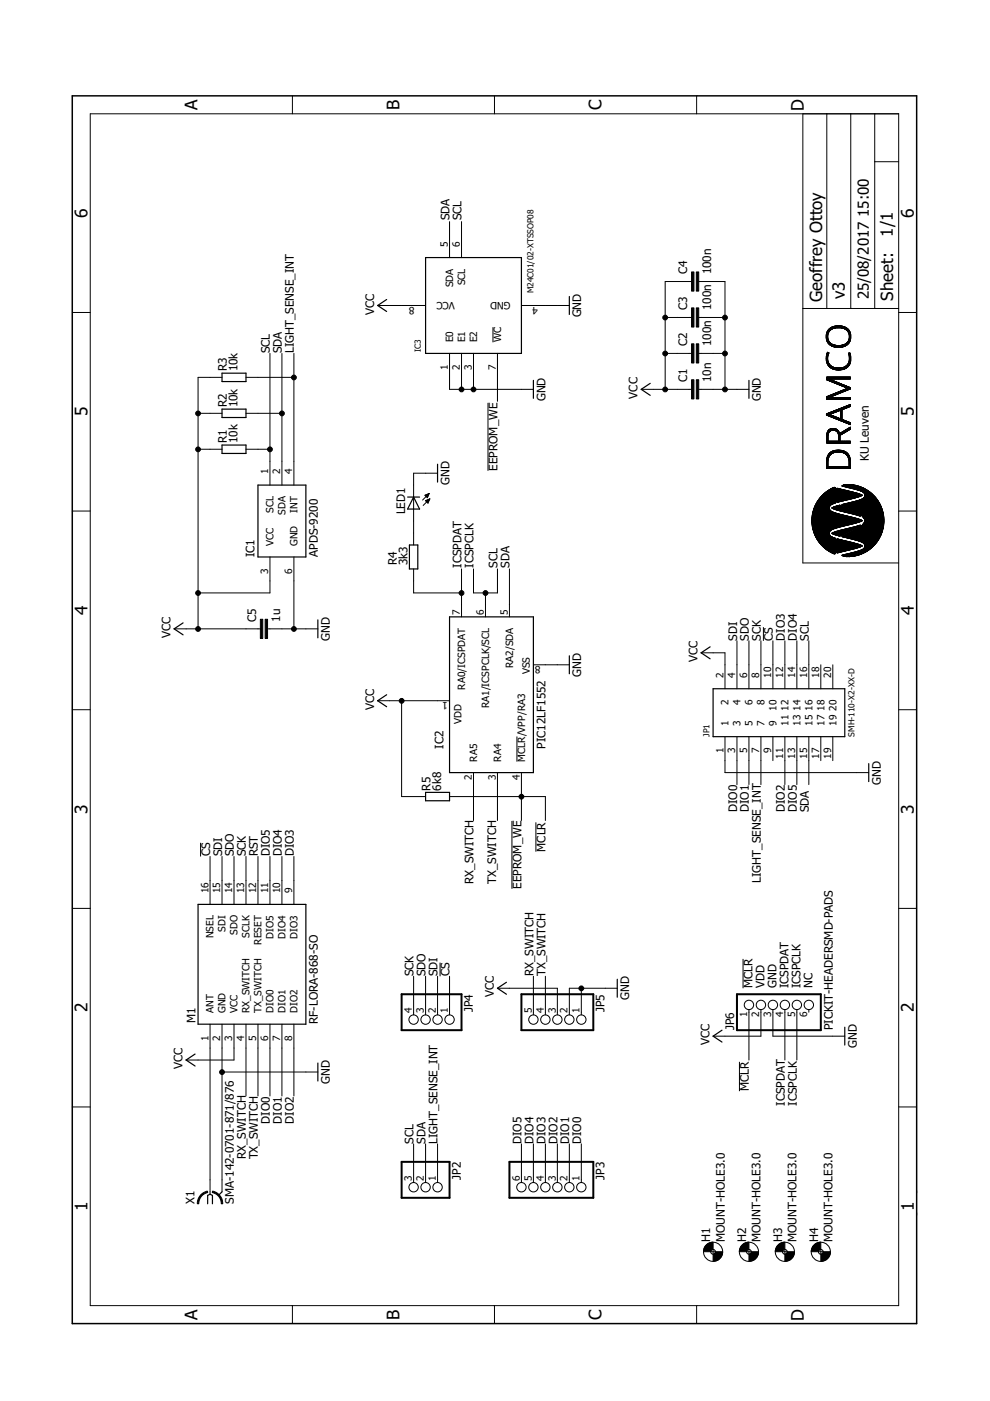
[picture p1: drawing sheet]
<svg xmlns="http://www.w3.org/2000/svg" width="210mm" height="297mm" viewBox="0 0 210 297" stroke-linecap="round" stroke-linejoin="round" font-family="sans-serif">
<defs><g id="words">
<g font-size="3.7">
<text x="41.9" y="23.3" transform="rotate(-90 41.9 23.3)">A</text>
<text x="84.7" y="23.3" transform="rotate(-90 84.7 23.3)">B</text>
<text x="127.6" y="23.3" transform="rotate(-90 127.6 23.3)">C</text>
<text x="170.4" y="23.5" transform="rotate(-90 170.4 23.5)">D</text>
<text x="18.5" y="46.2" transform="rotate(-90 18.5 46.2)">6</text>
<text x="193.7" y="46.2" transform="rotate(-90 193.7 46.2)">6</text>
<text x="18.5" y="88.3" transform="rotate(-90 18.5 88.3)">5</text>
<text x="193.7" y="88.3" transform="rotate(-90 193.7 88.3)">5</text>
<text x="18.5" y="130.4" transform="rotate(-90 18.5 130.4)">4</text>
<text x="193.7" y="130.4" transform="rotate(-90 193.7 130.4)">4</text>
<text x="18.5" y="172.5" transform="rotate(-90 18.5 172.5)">3</text>
<text x="193.7" y="172.5" transform="rotate(-90 193.7 172.5)">3</text>
<text x="18.5" y="214.6" transform="rotate(-90 18.5 214.6)">2</text>
<text x="193.7" y="214.6" transform="rotate(-90 193.7 214.6)">2</text>
<text x="18.5" y="256.8" transform="rotate(-90 18.5 256.8)">1</text>
<text x="193.7" y="256.8" transform="rotate(-90 193.7 256.8)">1</text>
<text x="41.9" y="279.8" transform="rotate(-90 41.9 279.8)">A</text>
<text x="84.7" y="279.8" transform="rotate(-90 84.7 279.8)">B</text>
<text x="127.6" y="279.8" transform="rotate(-90 127.6 279.8)">C</text>
<text x="170.4" y="280" transform="rotate(-90 170.4 280)">D</text>
</g>
<g font-size="3.6">
<text x="189.3" y="50.2" transform="rotate(-90 189.3 50.2)">1/1</text>
<text x="174.3" y="64" transform="rotate(-90 174.3 64)">Geof rey Ottoy</text>
<text x="179.1" y="63.5" transform="rotate(-90 179.1 63.5)">v3</text>
<text x="189.4" y="63.7" transform="rotate(-90 189.4 63.7)">Sheet:</text>
</g>
<g font-size="3.2">
<text x="184.2" y="46" transform="rotate(-90 184.2 46)">15:00</text>
<text x="184.2" y="63.5" transform="rotate(-90 184.2 63.5)">25/08/2017</text>
</g>
<g font-size="2.5">
<text x="95.3" y="46.7" transform="rotate(-90 95.3 46.7)">SDA</text>
<text x="97.9" y="46.7" transform="rotate(-90 97.9 46.7)">SCL</text>
<text x="145.7" y="58.2" transform="rotate(-90 145.7 58.2)">C4</text>
<text x="150.8" y="58.2" transform="rotate(-90 150.8 58.2)">100n</text>
<text x="145.7" y="65.8" transform="rotate(-90 145.7 65.8)">C3</text>
<text x="150.8" y="65.8" transform="rotate(-90 150.8 65.8)">100n</text>
<text x="79.3" y="66.7" transform="rotate(-90 79.3 66.7)">VCC</text>
<text x="123.3" y="67.3" transform="rotate(-90 123.3 67.3)">GND</text>
<text x="57.2" y="74.9" transform="rotate(-90 57.2 74.9)">SCL</text>
<text x="59.8" y="74.9" transform="rotate(-90 59.8 74.9)">SDA</text>
<text x="62.3" y="74.9" transform="rotate(-90 62.3 74.9)">LIGHT_SENSE_INT</text>
<text x="145.7" y="73.4" transform="rotate(-90 145.7 73.4)">C2</text>
<text x="150.8" y="73.4" transform="rotate(-90 150.8 73.4)">100n</text>
<text x="48.1" y="78.7" transform="rotate(-90 48.1 78.7)">R3</text>
<text x="50.4" y="78.7" transform="rotate(-90 50.4 78.7)">10k</text>
<text x="145.7" y="81" transform="rotate(-90 145.7 81)">C1</text>
<text x="150.8" y="81" transform="rotate(-90 150.8 81)">10n</text>
<text x="48.1" y="86.4" transform="rotate(-90 48.1 86.4)">R2</text>
<text x="50.4" y="86.4" transform="rotate(-90 50.4 86.4)">10k</text>
<text x="115.6" y="85.1" transform="rotate(-90 115.6 85.1)">GND</text>
<text x="135.2" y="84.5" transform="rotate(-90 135.2 84.5)">VCC</text>
<text x="161.3" y="85.1" transform="rotate(-90 161.3 85.1)">GND</text>
<text x="48.1" y="94" transform="rotate(-90 48.1 94)">R1</text>
<text x="50.4" y="94" transform="rotate(-90 50.4 94)">10k</text>
<text x="105.5" y="99.8" transform="rotate(-90 105.5 99.8)">EEPROM_WE</text>
<text x="184.2" y="97.8" transform="rotate(-90 184.2 97.8)">KU Leuven</text>
<text x="95.3" y="102.9" transform="rotate(-90 95.3 102.9)">GND</text>
<text x="85.9" y="109.1" transform="rotate(-90 85.9 109.1)">LED1</text>
<text x="53.9" y="118.1" transform="rotate(-90 53.9 118.1)">IC1</text>
<text x="67.4" y="118.1" transform="rotate(-90 67.4 118.1)">APDS-9200</text>
<text x="84.2" y="119.9" transform="rotate(-90 84.2 119.9)">R4</text>
<text x="86.4" y="119.9" transform="rotate(-90 86.4 119.9)">3k3</text>
<text x="97.9" y="120.4" transform="rotate(-90 97.9 120.4)">ICSPDAT</text>
<text x="100.4" y="120.4" transform="rotate(-90 100.4 120.4)">ICSPCLK</text>
<text x="105.5" y="120.4" transform="rotate(-90 105.5 120.4)">SCL</text>
<text x="108" y="120.4" transform="rotate(-90 108 120.4)">SDA</text>
<text x="54.3" y="131.8" transform="rotate(-90 54.3 131.8)">C5</text>
<text x="59.4" y="131.8" transform="rotate(-90 59.4 131.8)">1u</text>
<text x="36.2" y="135.3" transform="rotate(-90 36.2 135.3)">VCC</text>
<text x="69.9" y="135.9" transform="rotate(-90 69.9 135.9)">GND</text>
<text x="156.3" y="135.9" transform="rotate(-90 156.3 135.9)">SDI</text>
<text x="158.8" y="135.9" transform="rotate(-90 158.8 135.9)">SDO</text>
<text x="161.3" y="135.9" transform="rotate(-90 161.3 135.9)">SCK</text>
<text x="163.9" y="135.9" transform="rotate(-90 163.9 135.9)">CS</text>
<text x="166.4" y="135.9" transform="rotate(-90 166.4 135.9)">DIO3</text>
<text x="169" y="135.9" transform="rotate(-90 169 135.9)">DIO4</text>
<text x="171.5" y="135.9" transform="rotate(-90 171.5 135.9)">SCL</text>
<text x="123.3" y="143.5" transform="rotate(-90 123.3 143.5)">GND</text>
<text x="147.9" y="140.4" transform="rotate(-90 147.9 140.4)">VCC</text>
<text x="79.3" y="150.5" transform="rotate(-90 79.3 150.5)">VCC</text>
<text x="94" y="158.7" transform="rotate(-90 94 158.7)">IC2</text>
<text x="115.6" y="158.7" transform="rotate(-90 115.6 158.7)">PIC12LF1552</text>
<text x="91.3" y="167.6" transform="rotate(-90 91.3 167.6)">R5</text>
<text x="93.5" y="167.6" transform="rotate(-90 93.5 167.6)">6k8</text>
<text x="186.7" y="166.3" transform="rotate(-90 186.7 166.3)">GND</text>
<text x="156.3" y="172.2" transform="rotate(-90 156.3 172.2)">DIO0</text>
<text x="158.8" y="172.2" transform="rotate(-90 158.8 172.2)">DIO1</text>
<text x="166.4" y="172.2" transform="rotate(-90 166.4 172.2)">DIO2</text>
<text x="169" y="172.2" transform="rotate(-90 169 172.2)">DIO5</text>
<text x="171.5" y="172.2" transform="rotate(-90 171.5 172.2)">SDA</text>
<text x="44.5" y="181.6" transform="rotate(-90 44.5 181.6)">CS</text>
<text x="47.1" y="181.6" transform="rotate(-90 47.1 181.6)">SDI</text>
<text x="49.6" y="181.6" transform="rotate(-90 49.6 181.6)">SDO</text>
<text x="52.1" y="181.6" transform="rotate(-90 52.1 181.6)">SCK</text>
<text x="54.7" y="181.6" transform="rotate(-90 54.7 181.6)">RST</text>
<text x="57.2" y="181.6" transform="rotate(-90 57.2 181.6)">DIO5</text>
<text x="59.8" y="181.6" transform="rotate(-90 59.8 181.6)">DIO4</text>
<text x="62.3" y="181.6" transform="rotate(-90 62.3 181.6)">DIO3</text>
<text x="115.6" y="180.6" transform="rotate(-90 115.6 180.6)">MCLR</text>
<text x="100.4" y="187.4" transform="rotate(-90 100.4 187.4)">RX_SWITCH</text>
<text x="105.2" y="187.4" transform="rotate(-90 105.2 187.4)">TX_SWITCH</text>
<text x="110.6" y="188.4" transform="rotate(-90 110.6 188.4)">EEPROM_WE</text>
<text x="161.3" y="187.2" transform="rotate(-90 161.3 187.2)">LIGHT_SENSE_INT</text>
<text x="87.7" y="207" transform="rotate(-90 87.7 207)">SCK</text>
<text x="90.2" y="207" transform="rotate(-90 90.2 207)">SDO</text>
<text x="92.8" y="207" transform="rotate(-90 92.8 207)">SDI</text>
<text x="95.3" y="207" transform="rotate(-90 95.3 207)">CS</text>
<text x="113.1" y="207" transform="rotate(-90 113.1 207)">RX_SWITCH</text>
<text x="115.6" y="207" transform="rotate(-90 115.6 207)">TX_SWITCH</text>
<text x="159.6" y="209.5" transform="rotate(-90 159.6 209.5)">MCLR</text>
<text x="162.1" y="209.5" transform="rotate(-90 162.1 209.5)">VDD</text>
<text x="164.6" y="209.5" transform="rotate(-90 164.6 209.5)">GND</text>
<text x="167.2" y="209.5" transform="rotate(-90 167.2 209.5)">ICSPDAT</text>
<text x="169.7" y="209.5" transform="rotate(-90 169.7 209.5)">ICSPCLK</text>
<text x="172.3" y="209.5" transform="rotate(-90 172.3 209.5)">NC</text>
<text x="100.3" y="214.6" transform="rotate(-90 100.3 214.6)">JP4</text>
<text x="104.7" y="211.5" transform="rotate(-90 104.7 211.5)">VCC</text>
<text x="128.2" y="214.6" transform="rotate(-90 128.2 214.6)">JP5</text>
<text x="133.4" y="212.1" transform="rotate(-90 133.4 212.1)">GND</text>
<text x="41.5" y="216.9" transform="rotate(-90 41.5 216.9)">M1</text>
<text x="67.4" y="217.1" transform="rotate(-90 67.4 217.1)">RF-LORA-868-SO</text>
<text x="150.4" y="221.6" transform="rotate(-90 150.4 221.6)">VCC</text>
<text x="155.6" y="218.4" transform="rotate(-90 155.6 218.4)">JP6</text>
<text x="176.6" y="218.4" transform="rotate(-90 176.6 218.4)">PICKIT-HEADERSMD-PADS</text>
<text x="38.7" y="226.7" transform="rotate(-90 38.7 226.7)">VCC</text>
<text x="181.7" y="222.2" transform="rotate(-90 181.7 222.2)">GND</text>
<text x="69.9" y="229.8" transform="rotate(-90 69.9 229.8)">GND</text>
<text x="158.8" y="231.4" transform="rotate(-90 158.8 231.4)">MCLR</text>
<text x="57.2" y="238.2" transform="rotate(-90 57.2 238.2)">DIO0</text>
<text x="59.8" y="238.2" transform="rotate(-90 59.8 238.2)">DIO1</text>
<text x="62.3" y="238.2" transform="rotate(-90 62.3 238.2)">DIO2</text>
<text x="166.4" y="234.4" transform="rotate(-90 166.4 234.4)">ICSPDAT</text>
<text x="169" y="234.4" transform="rotate(-90 169 234.4)">ICSPCLK</text>
<text x="52.1" y="245.8" transform="rotate(-90 52.1 245.8)">RX_SWITCH</text>
<text x="54.7" y="245.8" transform="rotate(-90 54.7 245.8)">TX_SWITCH</text>
<text x="87.7" y="242.5" transform="rotate(-90 87.7 242.5)">SCL</text>
<text x="90.2" y="242.5" transform="rotate(-90 90.2 242.5)">SDA</text>
<text x="92.8" y="242.5" transform="rotate(-90 92.8 242.5)">LIGHT_SENSE_INT</text>
<text x="110.6" y="242.5" transform="rotate(-90 110.6 242.5)">DIO5</text>
<text x="113.1" y="242.5" transform="rotate(-90 113.1 242.5)">DIO4</text>
<text x="115.6" y="242.5" transform="rotate(-90 115.6 242.5)">DIO3</text>
<text x="118.2" y="242.5" transform="rotate(-90 118.2 242.5)">DIO2</text>
<text x="120.7" y="242.5" transform="rotate(-90 120.7 242.5)">DIO1</text>
<text x="123.3" y="242.5" transform="rotate(-90 123.3 242.5)">DIO0</text>
<text x="97.7" y="250.1" transform="rotate(-90 97.7 250.1)">JP2</text>
<text x="128.2" y="250.1" transform="rotate(-90 128.2 250.1)">JP3</text>
<text x="41.2" y="255.2" transform="rotate(-90 41.2 255.2)">X1</text>
<text x="49.6" y="255.2" transform="rotate(-90 49.6 255.2)">SMA-142-0701-871/876</text>
<text x="150.6" y="263.4" transform="rotate(-90 150.6 263.4)">H1</text>
<text x="153.6" y="263.4" transform="rotate(-90 153.6 263.4)">MOUNT-HOLE3.0</text>
<text x="158.2" y="263.4" transform="rotate(-90 158.2 263.4)">H2</text>
<text x="161.3" y="263.4" transform="rotate(-90 161.3 263.4)">MOUNT-HOLE3.0</text>
<text x="165.8" y="263.4" transform="rotate(-90 165.8 263.4)">H3</text>
<text x="168.9" y="263.4" transform="rotate(-90 168.9 263.4)">MOUNT-HOLE3.0</text>
<text x="173.5" y="263.4" transform="rotate(-90 173.5 263.4)">H4</text>
<text x="176.5" y="263.4" transform="rotate(-90 176.5 263.4)">MOUNT-HOLE3.0</text>
</g>
<g font-size="2.1">
<text x="95" y="52.3" transform="rotate(-90 95 52.3)">5</text>
<text x="97.5" y="52.3" transform="rotate(-90 97.5 52.3)">6</text>
<text x="87.9" y="65.1" transform="rotate(-180 87.9 65.1)">8</text>
<text x="96.1" y="60.9" transform="rotate(-90 96.1 60.9)">SDA</text>
<text x="96.4" y="64" transform="rotate(-180 96.4 64)">VCC</text>
<text x="98.6" y="60.5" transform="rotate(-90 98.6 60.5)">SCL</text>
<text x="108.2" y="64" transform="rotate(-180 108.2 64)">GND</text>
<text x="114.1" y="65.1" transform="rotate(-180 114.1 65.1)">4</text>
<text x="96.1" y="72.6" transform="rotate(-90 96.1 72.6)">E0</text>
<text x="98.6" y="72.6" transform="rotate(-90 98.6 72.6)">E1</text>
<text x="101.2" y="72.6" transform="rotate(-90 101.2 72.6)">E2</text>
<text x="106.2" y="72.6" transform="rotate(-90 106.2 72.6)">WC</text>
<text x="95" y="78.4" transform="rotate(-90 95 78.4)">1</text>
<text x="97.5" y="78.4" transform="rotate(-90 97.5 78.4)">2</text>
<text x="100" y="78.4" transform="rotate(-90 100 78.4)">3</text>
<text x="105.1" y="78.4" transform="rotate(-90 105.1 78.4)">7</text>
<text x="56.9" y="100.5" transform="rotate(-90 56.9 100.5)">1</text>
<text x="59.4" y="100.5" transform="rotate(-90 59.4 100.5)">2</text>
<text x="62" y="100.5" transform="rotate(-90 62 100.5)">4</text>
<text x="58" y="108.7" transform="rotate(-90 58 108.7)">SCL</text>
<text x="60.5" y="109.1" transform="rotate(-90 60.5 109.1)">SDA</text>
<text x="63.1" y="108.7" transform="rotate(-90 63.1 108.7)">INT</text>
<text x="58" y="115.8" transform="rotate(-90 58 115.8)">VCC</text>
<text x="63.1" y="115.8" transform="rotate(-90 63.1 115.8)">GND</text>
<text x="56.9" y="121.6" transform="rotate(-90 56.9 121.6)">3</text>
<text x="62" y="121.6" transform="rotate(-90 62 121.6)">6</text>
<text x="97.5" y="130.4" transform="rotate(-90 97.5 130.4)">7</text>
<text x="102.6" y="130.4" transform="rotate(-90 102.6 130.4)">6</text>
<text x="107.7" y="130.4" transform="rotate(-90 107.7 130.4)">5</text>
<text x="108.8" y="141.7" transform="rotate(-90 108.8 141.7)">RA2/SDA</text>
<text x="112.3" y="143" transform="rotate(-90 112.3 143)">VSS</text>
<text x="114.6" y="141.3" transform="rotate(-180 114.6 141.3)">8</text>
<text x="153.4" y="143.7" transform="rotate(-90 153.4 143.7)">2</text>
<text x="155.9" y="143.7" transform="rotate(-90 155.9 143.7)">4</text>
<text x="158.4" y="143.7" transform="rotate(-90 158.4 143.7)">6</text>
<text x="161" y="143.7" transform="rotate(-90 161 143.7)">8</text>
<text x="163.5" y="143.7" transform="rotate(-90 163.5 143.7)">10</text>
<text x="166.1" y="143.7" transform="rotate(-90 166.1 143.7)">12</text>
<text x="168.6" y="143.7" transform="rotate(-90 168.6 143.7)">14</text>
<text x="171.1" y="143.7" transform="rotate(-90 171.1 143.7)">16</text>
<text x="173.7" y="143.7" transform="rotate(-90 173.7 143.7)">18</text>
<text x="176.2" y="143.7" transform="rotate(-90 176.2 143.7)">20</text>
<text x="95" y="148.9" transform="rotate(-180 95 148.9)">1</text>
<text x="98.6" y="146.2" transform="rotate(-90 98.6 146.2)">RA0/ICSPDAT</text>
<text x="154.5" y="149.5" transform="rotate(-90 154.5 149.5)">2</text>
<text x="157" y="149.5" transform="rotate(-90 157 149.5)">4</text>
<text x="159.6" y="149.5" transform="rotate(-90 159.6 149.5)">6</text>
<text x="162.1" y="149.5" transform="rotate(-90 162.1 149.5)">8</text>
<text x="97.9" y="153.4" transform="rotate(-90 97.9 153.4)">VDD</text>
<text x="103.7" y="150.2" transform="rotate(-90 103.7 150.2)">RA1/ICSPCLK/SCL</text>
<text x="154.5" y="153.9" transform="rotate(-90 154.5 153.9)">1</text>
<text x="157" y="153.9" transform="rotate(-90 157 153.9)">3</text>
<text x="159.6" y="153.9" transform="rotate(-90 159.6 153.9)">5</text>
<text x="162.1" y="153.9" transform="rotate(-90 162.1 153.9)">7</text>
<text x="164.6" y="153.9" transform="rotate(-90 164.6 153.9)">9</text>
<text x="164.6" y="150.7" transform="rotate(-90 164.6 150.7)">10</text>
<text x="167.2" y="153.9" transform="rotate(-90 167.2 153.9)">11</text>
<text x="167.2" y="150.7" transform="rotate(-90 167.2 150.7)">12</text>
<text x="169.7" y="153.9" transform="rotate(-90 169.7 153.9)">13</text>
<text x="169.7" y="150.7" transform="rotate(-90 169.7 150.7)">14</text>
<text x="172.3" y="153.9" transform="rotate(-90 172.3 153.9)">15</text>
<text x="172.3" y="150.7" transform="rotate(-90 172.3 150.7)">16</text>
<text x="174.8" y="153.9" transform="rotate(-90 174.8 153.9)">17</text>
<text x="174.8" y="150.7" transform="rotate(-90 174.8 150.7)">18</text>
<text x="177.3" y="153.9" transform="rotate(-90 177.3 153.9)">19</text>
<text x="177.3" y="150.7" transform="rotate(-90 177.3 150.7)">20</text>
<text x="101.2" y="161.5" transform="rotate(-90 101.2 161.5)">RA5</text>
<text x="106.2" y="161.5" transform="rotate(-90 106.2 161.5)">RA4</text>
<text x="111.3" y="161.5" transform="rotate(-90 111.3 161.5)">MCLR/VPP/RA3</text>
<text x="153.4" y="159.7" transform="rotate(-90 153.4 159.7)">1</text>
<text x="155.9" y="159.7" transform="rotate(-90 155.9 159.7)">3</text>
<text x="158.4" y="159.7" transform="rotate(-90 158.4 159.7)">5</text>
<text x="161" y="159.7" transform="rotate(-90 161 159.7)">7</text>
<text x="163.5" y="159.7" transform="rotate(-90 163.5 159.7)">9</text>
<text x="166.1" y="160.9" transform="rotate(-90 166.1 160.9)">11</text>
<text x="168.6" y="160.9" transform="rotate(-90 168.6 160.9)">13</text>
<text x="171.1" y="160.9" transform="rotate(-90 171.1 160.9)">15</text>
<text x="173.7" y="160.9" transform="rotate(-90 173.7 160.9)">17</text>
<text x="176.2" y="160.9" transform="rotate(-90 176.2 160.9)">19</text>
<text x="100" y="165.3" transform="rotate(-90 100 165.3)">2</text>
<text x="105.1" y="165.3" transform="rotate(-90 105.1 165.3)">3</text>
<text x="110.2" y="165.3" transform="rotate(-90 110.2 165.3)">4</text>
<text x="44.2" y="189.4" transform="rotate(-90 44.2 189.4)">16</text>
<text x="46.7" y="189.4" transform="rotate(-90 46.7 189.4)">15</text>
<text x="49.3" y="189.4" transform="rotate(-90 49.3 189.4)">14</text>
<text x="51.8" y="189.4" transform="rotate(-90 51.8 189.4)">13</text>
<text x="54.3" y="189.4" transform="rotate(-90 54.3 189.4)">12</text>
<text x="56.9" y="189.4" transform="rotate(-90 56.9 189.4)">11</text>
<text x="59.4" y="189.4" transform="rotate(-90 59.4 189.4)">10</text>
<text x="62" y="189.4" transform="rotate(-90 62 189.4)">9</text>
<text x="47.8" y="197.5" transform="rotate(-90 47.8 197.5)">SDI</text>
<text x="45.3" y="198.9" transform="rotate(-90 45.3 198.9)">NSEL</text>
<text x="50.4" y="198.2" transform="rotate(-90 50.4 198.2)">SDO</text>
<text x="52.9" y="198.9" transform="rotate(-90 52.9 198.9)">SCLK</text>
<text x="55.5" y="200.3" transform="rotate(-90 55.5 200.3)">RESET</text>
<text x="58" y="199" transform="rotate(-90 58 199)">DIO5</text>
<text x="60.5" y="199" transform="rotate(-90 60.5 199)">DIO4</text>
<text x="63.1" y="199" transform="rotate(-90 63.1 199)">DIO3</text>
<text x="45.3" y="214.8" transform="rotate(-90 45.3 214.8)">ANT</text>
<text x="47.8" y="214.8" transform="rotate(-90 47.8 214.8)">GND</text>
<text x="50.4" y="214.8" transform="rotate(-90 50.4 214.8)">VCC</text>
<text x="52.9" y="214.8" transform="rotate(-90 52.9 214.8)">RX_SWITCH</text>
<text x="55.4" y="214.8" transform="rotate(-90 55.4 214.8)">TX_SWITCH</text>
<text x="58" y="214.8" transform="rotate(-90 58 214.8)">DIO0</text>
<text x="60.5" y="214.8" transform="rotate(-90 60.5 214.8)">DIO1</text>
<text x="63.1" y="214.8" transform="rotate(-90 63.1 214.8)">DIO2</text>
<text x="87.3" y="214.8" transform="rotate(-90 87.3 214.8)">4</text>
<text x="89.9" y="214.8" transform="rotate(-90 89.9 214.8)">3</text>
<text x="92.4" y="214.8" transform="rotate(-90 92.4 214.8)">2</text>
<text x="95" y="214.8" transform="rotate(-90 95 214.8)">1</text>
<text x="112.7" y="214.8" transform="rotate(-90 112.7 214.8)">5</text>
<text x="115.3" y="214.8" transform="rotate(-90 115.3 214.8)">4</text>
<text x="117.8" y="214.8" transform="rotate(-90 117.8 214.8)">3</text>
<text x="120.4" y="214.8" transform="rotate(-90 120.4 214.8)">2</text>
<text x="122.9" y="214.8" transform="rotate(-90 122.9 214.8)">1</text>
<text x="158.4" y="215.6" transform="rotate(-90 158.4 215.6)">1</text>
<text x="161" y="215.6" transform="rotate(-90 161 215.6)">2</text>
<text x="163.5" y="215.6" transform="rotate(-90 163.5 215.6)">3</text>
<text x="166.1" y="215.6" transform="rotate(-90 166.1 215.6)">4</text>
<text x="168.6" y="215.6" transform="rotate(-90 168.6 215.6)">5</text>
<text x="171.1" y="215.6" transform="rotate(-90 171.1 215.6)">6</text>
<text x="44.2" y="220.6" transform="rotate(-90 44.2 220.6)">1</text>
<text x="46.7" y="220.6" transform="rotate(-90 46.7 220.6)">2</text>
<text x="49.3" y="220.6" transform="rotate(-90 49.3 220.6)">3</text>
<text x="51.8" y="220.6" transform="rotate(-90 51.8 220.6)">4</text>
<text x="54.3" y="220.6" transform="rotate(-90 54.3 220.6)">5</text>
<text x="56.9" y="220.6" transform="rotate(-90 56.9 220.6)">6</text>
<text x="59.4" y="220.6" transform="rotate(-90 59.4 220.6)">7</text>
<text x="62" y="220.6" transform="rotate(-90 62 220.6)">8</text>
<text x="87.3" y="250.4" transform="rotate(-90 87.3 250.4)">3</text>
<text x="89.9" y="250.4" transform="rotate(-90 89.9 250.4)">2</text>
<text x="92.4" y="250.4" transform="rotate(-90 92.4 250.4)">1</text>
<text x="110.2" y="250.4" transform="rotate(-90 110.2 250.4)">6</text>
<text x="112.7" y="250.4" transform="rotate(-90 112.7 250.4)">5</text>
<text x="115.3" y="250.4" transform="rotate(-90 115.3 250.4)">4</text>
<text x="117.8" y="250.4" transform="rotate(-90 117.8 250.4)">3</text>
<text x="120.4" y="250.4" transform="rotate(-90 120.4 250.4)">2</text>
<text x="122.9" y="250.4" transform="rotate(-90 122.9 250.4)">1</text>
</g>
<g font-size="1.8">
<text x="113.1" y="62.2" transform="rotate(-90 113.1 62.2)">M24C01/02-XTSSOP08</text>
<text x="89.2" y="74.7" transform="rotate(-90 89.2 74.7)">IC3</text>
<text x="150.4" y="156.2" transform="rotate(-90 150.4 156.2)">JP1</text>
<text x="181.1" y="156.2" transform="rotate(-90 181.1 156.2)">SMH-110-X2-XX-D</text>
</g>
</g></defs>
<g fill="#000" stroke="#000" stroke-width=".21">
<path d="M146.6 72.9h.5v4.1h-.5zM146.6 65.3h.5v4h-.5zM146.6 57.7h.5v4h-.5zM147.6 72.9h.5v4.1h-.5zM147.6 65.3h.5v4h-.5zM147.6 57.7h.5v4h-.5zM146.6 80.5h.5v4.1h-.5zM147.6 80.5h.5v4.1h-.5zM172.1 110l.1 .8zM172.2 109.6v1.5zM172.2 109.4v1.9zM172.2 109.2l.1 2.3z"/>
<path d="M172.2 109.1l.1 2.6zM172.3 108.9v2.9zM172.3 108.8v3.1zM172.3 108.7l.1 3.4zM172.3 108.6l.1 3.6zM172.4 108.5v3.8zM172.4 108.4v4zM172.4 108.3l.1 4.1zM172.4 108.2l.1 4.4zM172.5 108.1v4.5zM172.5 108v4.7zM172.5 107.9l.1 4.9z"/>
<path d="M172.6 107.9v5zM172.6 107.8v5.1zM172.6 107.8v5.2zM172.6 107.7l.1 5.4zM172.6 107.6l.1 5.5zM172.7 107.5v5.7zM172.7 107.5v5.8zM172.7 107.4l.1 5.9zM172.7 107.4l.1 6zM172.8 107.3v6.1zM172.8 107.3v6.2zM172.8 107.2l.1 6.4z"/>
<path d="M172.8 107.1l.1 6.5zM172.9 107.1v6.6zM172.9 107v6.7zM172.9 107l.1 6.8zM173 106.9v6.9zM173 106.9v7zM173 106.8v7.1zM173 106.8l.1 7.2zM173.1 106.7v7.3zM173.1 106.7v7.4zM173.1 106.6l.1 7.6zM173.2 106.5v7.8z"/>
<path d="M173.2 106.4l.1 7.9zM173.2 106.4l.1 8zM173.3 106.4v8zM173.3 106.3l.1 8.2zM173.4 106.2v8.3zM173.4 106.2v8.4zM173.4 106.1l.1 8.6zM173.5 106.1v8.6zM173.5 106v8.7zM173.5 106v8.8zM173.5 106l.1 8.8zM173.6 105.9v9z"/>
<path d="M173.6 105.9l.1 9zM173.6 105.8l.1 9.1zM173.7 105.8v9.2zM173.7 105.7l.1 9.3zM173.7 105.7l.1 9.4zM173.8 105.7v9.4zM173.8 105.6v9.5zM173.8 105.6l.1 9.6zM173.9 105.5v9.7zM173.9 105.5v9.8zM173.9 105.5l.1 9.8zM174 105.4v10z"/>
<path d="M174 105.4l.1 10zM174 105.3l.1 10.1zM174.1 105.3v10.2zM174.1 105.2l.1 10.3zM174.2 105.2v10.4zM174.2 105.1l.1 10.5zM174.2 105.1l.1 10.6zM174.3 105.1v10.6zM174.3 105l.1 10.7zM174.3 105l.1 10.8zM174.4 105v10.8zM174.4 104.9l.1 10.9z"/>
<path d="M174.5 104.9v11zM174.5 104.8l.1 11.1zM174.5 104.8l.1 11.2zM174.6 104.8v11.2zM174.6 104.7l.1 11.3zM174.6 104.7l.1 11.4zM174.7 104.7v11.4zM174.7 104.7l.1 11.4zM174.7 104.6l.1 11.5zM174.8 104.6v11.5zM174.8 104.6v11.6zM174.8 104.6l.1 11.6z"/>
<path d="M174.9 104.5v11.7zM174.9 104.5v11.8zM174.9 104.5l.1 11.8zM175 104.5v11.8zM175 104.4v11.9zM175 104.4v12zM175 104.4l.1 12zM175.1 104.4v12zM175.1 104.3l.1 12.1zM175.2 104.3v12.2zM175.2 104.2l.1 12.3zM175.3 104.2v12.3z"/>
<path d="M175.3 104.2v12.4zM175.3 104.2l.1 12.4zM175.4 104.1v12.5zM175.4 104.1l.1 12.5zM175.4 104.1l.1 12.6zM175.5 104.1v12.6zM175.5 104.1l.1 12.6zM175.5 104l.1 12.8zM175.6 104v12.8zM175.6 104l.1 12.8zM175.7 103.9v12.9zM175.7 103.9l.1 12.9z"/>
<path d="M175.7 103.9l.1 13zM175.8 103.9v13zM175.8 103.8l.1 13.1zM175.9 113.3v3.6zM175.9 107.9v5zM175.9 103.8v3.7zM175.9 108v4.8zM175.9 103.8v3.6zM175.9 113.5v3.5zM175.9 108.1v4.6zM175.9 103.8v3.5zM175.9 115.9l.1 1.1z"/>
<path d="M175.9 113.5l.1 2.1zM175.9 108.1l.1 4.5zM175.9 105.2l.1 2.1zM175.9 103.8l.1 1zM175.9 116.1l.1 .9zM175.9 113.5l.1 2zM175.9 108.2l.1 4.4zM175.9 105.3l.1 2zM175.9 103.8l.1 .9zM176 116.1v.9zM176 113.6v1.8zM176 108.2v4.4z"/>
<path d="M176 105.4v1.8zM176 103.8v.8zM176 116.2v.8zM176 113.6v1.7zM176 108.2v4.3zM176 105.5v1.7zM176 103.7v.9zM176 116.2l.1 .8zM176 113.6l.1 1.6zM176 108.2l.1 4.3zM176 105.5l.1 1.7zM176 103.7l.1 .8z"/>
<path d="M176 116.3l.1 .7zM176 115.6l.1 .2zM176 108.3l.1 4.2zM176 105.6l.1 1.5zM176 104.9l.1 .2zM176.1 116.4v.7zM176.1 115.6v.4zM176.1 113.7v1.4zM176.1 108.3v4.2zM176.1 105.6v1.5zM176.1 104.8v.4zM176.1 103.7v.7z"/>
<path d="M176.1 115.5v.5zM176.1 105.7v1.4zM176.1 116.4l.1 .7zM176.1 115.4l.1 .6zM176.1 113.7l.1 1.4zM176.1 108.3l.1 4.1zM176.1 105.7l.1 1.4zM176.1 104.7l.1 .6zM176.1 103.7l.1 .6zM176.1 116.5l.1 .6zM176.1 115.4l.1 .7zM176.1 113.7l.1 1.3z"/>
<path d="M176.1 108.4l.1 4zM176.1 105.7l.1 1.3zM176.2 116.5v.6zM176.2 115.4v.7zM176.2 113.7v1.3zM176.2 108.4v4zM176.2 105.8v1.2zM176.2 104.6v.8zM176.2 103.6v.7zM176.2 115.3v.9zM176.2 113.8v1.2zM176.2 103.6v.6z"/>
<path d="M176.2 116.6l.1 .5zM176.2 115.3l.1 .9zM176.2 113.7l.1 1.2zM176.2 108.4l.1 4zM176.2 105.8l.1 1.2zM176.2 104.5l.1 1zM176.2 103.6l.1 .6zM176.3 116.6v.6zM176.3 115.3v.9zM176.3 113.8v1.1zM176.3 108.4v4zM176.3 105.9v1.1z"/>
<path d="M176.3 104.5v1zM176.3 103.6v.6zM176.3 115.2v1.1zM176.3 108.4v3.9zM176.3 103.6v.5zM176.3 116.7v.5zM176.3 113.8v1zM176.3 108.5v3.8zM176.3 104.4v1.2zM176.3 116.7l.1 .5zM176.3 115.1l.1 1.2zM176.3 113.8l.1 1z"/>
<path d="M176.3 108.5l.1 3.8zM176.3 106l.1 .9zM176.3 104.4l.1 1.2zM176.3 103.5l.1 .6zM176.4 116.7v.5zM176.4 115.1v1.3zM176.4 113.9v.9zM176.4 108.5v3.8zM176.4 106v.9zM176.4 104.4v1.2zM176.4 103.6v.4zM176.4 116.8v.4z"/>
<path d="M176.4 113.8v1zM176.4 104.4v1.3zM176.4 103.5v.5zM176.4 113.9v.8zM176.4 104.3v1.4zM176.4 116.8l.1 .4zM176.4 115.1l.1 1.4zM176.4 113.9l.1 .8zM176.4 113l.1 .1zM176.4 108.5l.1 3.8zM176.4 106l.1 .9zM176.4 104.3l.1 1.4z"/>
<path d="M176.4 103.5l.1 .5zM176.4 115l.1 1.5zM176.4 108.5l.1 3.7zM176.4 107.6l.1 .2zM176.4 106.1l.1 .8zM176.5 116.8v.5zM176.5 115v1.5zM176.5 113.9v.8zM176.5 113v.2zM176.5 108.5v3.7zM176.5 107.6v.2zM176.5 106.1v.7z"/>
<path d="M176.5 104.3v1.4zM176.5 103.5v.4zM176.5 116.9l.1 .4zM176.5 115l.1 1.5zM176.5 113.9l.1 .7zM176.5 113l.1 .2zM176.5 108.5l.1 3.7zM176.5 107.6l.1 .2zM176.5 106.1l.1 .7zM176.5 104.2l.1 1.6zM176.5 103.5l.1 .4zM176.5 108.6l.1 3.6z"/>
<path d="M176.5 106.2l.1 .6zM176.6 116.9v.4zM176.6 114.9v1.6zM176.6 113.9v.7zM176.6 113v.2zM176.6 108.6v3.6zM176.6 107.6v.2zM176.6 106.2v.6zM176.6 104.2v1.6zM176.6 103.4v.5zM176.6 114.9v1.7zM176.6 112.9v.3z"/>
<path d="M176.6 104.2v1.7zM176.6 103.4v.4zM176.6 116.9l.1 .4zM176.6 114.9l.1 1.7zM176.6 114l.1 .6zM176.6 112.9l.1 .3zM176.6 108.6l.1 3.6zM176.6 107.6l.1 .3zM176.6 106.2l.1 .6zM176.6 104.2l.1 1.7zM176.6 103.4l.1 .4zM176.6 117l.1 .3z"/>
<path d="M176.6 114l.1 .5zM176.6 107.5l.1 .3zM176.6 104.1l.1 1.8zM176.7 117v.3zM176.7 114.9v1.8zM176.7 114v.5zM176.7 112.9v.3zM176.7 108.6v3.6zM176.7 107.5v.3zM176.7 106.2v.6zM176.7 104.1v1.8zM176.7 103.4v.4z"/>
<path d="M176.7 114.8v1.9zM176.7 108.6v3.5zM176.7 107.5v.4zM176.7 106.3v.5zM176.7 117v.4zM176.7 112.9v.4zM176.7 104.1v1.9zM176.7 103.4v.3zM176.7 117l.1 .4zM176.7 114.8l.1 1.9zM176.7 114l.1 .4zM176.7 112.9l.1 .4z"/>
<path d="M176.7 108.6l.1 3.5zM176.7 107.5l.1 .4zM176.7 106.3l.1 .4zM176.7 104l.1 2zM176.7 103.4l.1 .3zM176.8 117.1v.3zM176.8 114.7v2zM176.8 114v.4zM176.8 112.9v.4zM176.8 108.6v3.5zM176.8 107.5v.4zM176.8 106.3v.4z"/>
<path d="M176.8 104v2zM176.8 103.4v.3zM176.8 114.8v2zM176.8 114.7v2.1zM176.8 108.7v3.4zM176.8 106.4v.3zM176.8 117.1l.1 .3zM176.8 114.7l.1 2.1zM176.8 114l.1 .4zM176.8 112.8l.1 .5zM176.8 108.7l.1 3.4zM176.8 107.5l.1 .4z"/>
<path d="M176.8 106.4l.1 .3zM176.8 104l.1 2zM176.8 103.3l.1 .3zM176.9 117.1v.3zM176.9 114.7v2.1zM176.9 114v.3zM176.9 112.8v.5zM176.9 108.7v3.4zM176.9 107.5v.4zM176.9 106.4v.3zM176.9 103.9v2.2zM176.9 103.3v.3z"/>
<path d="M176.9 117.2v.3zM176.9 114.1v.3zM176.9 107.4v.5zM176.9 117.2l.1 .2zM176.9 114.6l.1 2.2zM176.9 114.1l.1 .2zM176.9 112.8l.1 .5zM176.9 108.7l.1 3.4zM176.9 107.4l.1 .5zM176.9 106.4l.1 .3zM176.9 103.9l.1 2.2zM176.9 103.3l.1 .3z"/>
<path d="M176.9 114.6l.1 2.3zM176.9 107.4l.1 .6zM176.9 106.5l.1 .2zM176.9 103.4l.1 .2zM177 117.2v.2zM177 114.6v2.3zM177 114.1v.2zM177 112.8v.5zM177 108.7v3.4zM177 107.4v.6zM177 106.5v.2zM177 103.9v2.2z"/>
<path d="M177 103.4v.2zM177 112.8v.6zM177 108.7v3.3zM177 103.8v2.4zM177 103.4v.1zM177 117.2l.1 .2zM177 114.6l.1 2.3zM177 114.1l.1 .2zM177 112.8l.1 .6zM177 108.7l.1 3.3zM177 107.4l.1 .6zM177 106.5l.1 .2z"/>
<path d="M177 103.8l.1 2.4zM177 103.4l.1 .1zM177 117.3l.1 .1zM177 108.8l.1 3.2zM177.1 114.6v2.3zM177.1 112.8v.6zM177.1 108.8v3.2zM177.1 107.4v.6zM177.1 103.8v2.4zM177.1 114.5v2.5zM177.1 114.5l.1 2.5zM177.1 112.8l.1 .6z"/>
<path d="M177.1 108.8l.1 3.2zM177.1 107.4l.1 .6zM177.1 103.8l.1 2.4zM177.1 112.7l.1 .7zM177.1 103.8l.1 2.5zM177.2 114.5v2.5zM177.2 112.7v.7zM177.2 108.8v3.2zM177.2 107.4v.7zM177.2 103.8v2.5zM177.2 114.5v2.6zM177.2 107.3v.8z"/>
<path d="M177.2 103.7v2.6zM177.2 114.4v2.6zM177.2 114.4l.1 2.7zM177.2 112.7l.1 .7zM177.2 108.8l.1 3.2zM177.2 107.4l.1 .7zM177.2 103.7l.1 2.6zM177.3 114.4v2.7zM177.3 112.7v.7zM177.3 108.8v3.2zM177.3 107.3v.8zM177.3 103.7v2.6z"/>
<path d="M177.3 112.7v.8zM177.3 108.8v3.1zM177.3 103.7v2.7zM177.3 114.4l.1 2.7zM177.3 112.7l.1 .8zM177.3 108.8l.1 3.1zM177.3 107.3l.1 .8zM177.3 103.7l.1 2.7zM177.3 103.6l.1 2.8zM177.4 114.3v2.8zM177.4 112.6v.9zM177.4 108.9v3z"/>
<path d="M177.4 107.3v.8zM177.4 103.6v2.8zM177.4 114.3v2.9zM177.4 114.3l.1 2.9zM177.4 112.6l.1 .9zM177.4 108.9l.1 3zM177.4 107.3l.1 .8zM177.4 103.6l.1 2.8zM177.5 114.3v2.9zM177.5 112.6v.9zM177.5 108.9v3zM177.5 107.3v.8z"/>
<path d="M177.5 103.5v3zM177.5 107.3v.9zM177.5 114.3l.1 2.9zM177.5 112.6l.1 .9zM177.5 108.9l.1 3zM177.5 107.2l.1 1zM177.5 103.5l.1 3zM177.6 114.3v2.9zM177.6 112.6v.9zM177.6 108.9v3zM177.6 107.2v1zM177.6 103.5v3z"/>
<path d="M177.6 107.3v.9zM177.6 114.3l.1 2.9zM177.6 112.6l.1 .9zM177.6 108.9l.1 2.9zM177.6 107.2l.1 1zM177.6 103.5l.1 3zM177.7 114.3v2.9zM177.7 112.6v1zM177.7 108.9v2.9zM177.7 107.2v1zM177.7 103.5v3zM177.7 103.6v2.8z"/>
<path d="M177.7 114.3l.1 2.9zM177.7 112.5l.1 1.1zM177.7 109l.1 2.8zM177.7 107.2l.1 1zM177.7 103.6l.1 2.8zM177.8 114.3v2.9zM177.8 112.5v1.1zM177.8 109v2.8zM177.8 107.2v1zM177.8 103.6v2.8zM177.8 114.3l.1 2.8zM177.8 112.5l.1 1.1z"/>
<path d="M177.8 109l.1 2.8zM177.8 107.2l.1 1zM177.8 103.6l.1 2.8zM177.8 107.2l.1 1.1zM177.9 114.3v2.8zM177.9 112.5v1.1zM177.9 109v2.8zM177.9 107.1v1.1zM177.9 103.6v2.8zM177.9 114.4v2.7zM177.9 114.4l.1 2.7zM177.9 112.5l.1 1.1z"/>
<path d="M177.9 109l.1 2.8zM177.9 107.1l.1 1.1zM177.9 103.6l.1 2.8zM177.9 107.1l.1 1.2zM177.9 103.7l.1 2.7zM178 114.4v2.7zM178 112.5v1.1zM178 109v2.7zM178 107.1v1.2zM178 103.7v2.7zM178 114.4l.1 2.7zM178 112.5l.1 1.2z"/>
<path d="M178 109l.1 2.7zM178 107.1l.1 1.2zM178 103.7l.1 2.7zM178.1 114.4v2.7zM178.1 112.5v1.1zM178.1 109v2.7zM178.1 107.1v1.2zM178.1 103.7v2.6zM178.1 109.1v2.6zM178.1 112.4v1.2zM178.1 114.4l.1 2.7zM178.1 112.4l.1 1.2z"/>
<path d="M178.1 109.1l.1 2.6zM178.1 107.2l.1 1.1zM178.1 103.7l.1 2.6zM178.2 114.4v2.7zM178.2 112.4v1.2zM178.2 109.1v2.6zM178.2 107.1v1.2zM178.2 103.7v2.6zM178.2 107.2v1.1zM178.2 114.4v2.6zM178.2 114.4l.1 2.6zM178.2 112.4l.1 1.2z"/>
<path d="M178.2 109.1l.1 2.6zM178.2 107.2l.1 1.1zM178.2 103.7l.1 2.6zM178.3 114.4v2.6zM178.3 112.4v1.1zM178.3 109.1v2.6zM178.3 107.2v1.2zM178.3 103.7v2.6zM178.3 114.5v2.6zM178.3 107.3v1.1zM178.3 114.5l.1 2.5zM178.3 112.4l.1 1.1z"/>
<path d="M178.3 109.1l.1 2.6zM178.3 107.3l.1 1.1zM178.3 103.7l.1 2.6zM178.3 103.8l.1 2.5zM178.4 114.5v2.5zM178.4 112.4v1.1zM178.4 109.1v2.6zM178.4 107.3v1.1zM178.4 103.8v2.5zM178.4 109.1v2.5zM178.4 114.5l.1 2.5zM178.4 112.4l.1 1.1z"/>
<path d="M178.4 109.1l.1 2.5zM178.4 107.3l.1 1.1zM178.4 103.8l.1 2.5zM178.4 103.8l.1 2.4zM178.5 114.5v2.5zM178.5 112.4v1zM178.5 109.1v2.5zM178.5 107.3v1.1zM178.5 103.8v2.4zM178.5 109.2v2.4zM178.5 114.5l.1 2.5zM178.5 112.4l.1 1z"/>
<path d="M178.5 109.2l.1 2.4zM178.5 107.3l.1 1.1zM178.5 103.8l.1 2.4zM178.5 107.4l.1 1zM178.6 114.5v2.5zM178.6 112.3v1.1zM178.6 109.2v2.4zM178.6 107.4v1zM178.6 103.8v2.4zM178.6 114.6v2.4zM178.6 114.6v2.3zM178.6 107v.1z"/>
<path d="M178.6 103v.1zM178.6 117.7l.1 .1zM178.6 114.6l.1 2.3zM178.6 113.7l.1 .1zM178.6 112.3l.1 1.1zM178.6 109.2l.1 2.4zM178.6 107.4l.1 1.1zM178.6 107l.1 .1zM178.6 103.8l.1 2.4zM178.6 103l.1 .1zM178.7 117.7v.1zM178.7 114.6v2.3z"/>
<path d="M178.7 113.7v.1zM178.7 112.3v1zM178.7 109.2v2.4zM178.7 107.4v1.1zM178.7 106.9v.2zM178.7 103.8v2.4zM178.7 102.9v.2zM178.7 117.7v.2zM178.7 113.6v.2zM178.7 117.7l.1 .2zM178.7 114.6l.1 2.3zM178.7 113.6l.1 .2z"/>
<path d="M178.7 112.3l.1 1zM178.7 109.2l.1 2.3zM178.7 107.4l.1 1.1zM178.7 106.9l.1 .2zM178.7 103.8l.1 2.4zM178.7 102.9l.1 .2zM178.7 107.5l.1 1zM178.8 117.7v.2zM178.8 114.6v2.3zM178.8 113.6v.2zM178.8 112.3v1zM178.8 109.2v2.3z"/>
<path d="M178.8 107.5v1zM178.8 106.9v.2zM178.8 103.8v2.4zM178.8 102.9v.2zM178.8 117.6v.3zM178.8 106.9v.3zM178.8 117.6l.1 .3zM178.8 114.6l.1 2.3zM178.8 113.6l.1 .2zM178.8 112.3l.1 .9zM178.8 109.2l.1 2.3zM178.8 107.5l.1 1z"/>
<path d="M178.8 106.9l.1 .3zM178.8 103.8l.1 2.4zM178.8 102.8l.1 .3zM178.8 113.6l.1 .3zM178.9 117.6v.3zM178.9 114.6v2.3zM178.9 113.6v.3zM178.9 112.3v.9zM178.9 109.2v2.3zM178.9 107.5v1zM178.9 106.9v.3zM178.9 103.9v2.2z"/>
<path d="M178.9 102.8v.3zM178.9 117.6v.4zM178.9 109.3v2.2zM178.9 117.6l.1 .4zM178.9 114.6l.1 2.3zM178.9 113.5l.1 .4zM178.9 112.2l.1 1zM178.9 109.3l.1 2.2zM178.9 107.5l.1 1zM178.9 106.9l.1 .3zM178.9 103.9l.1 2.2zM178.9 102.8l.1 .3z"/>
<path d="M178.9 107.6l.1 .9zM179 117.6v.3zM179 114.6v2.3zM179 113.5v.4zM179 112.2v1zM179 109.3v2.2zM179 107.6v.9zM179 106.9v.3zM179 103.9v2.2zM179 102.8v.3zM179 114.7v2.2zM179 106.8v.5z"/>
<path d="M179 102.8v.4zM179 117.6l.1 .3zM179 114.7l.1 2.2zM179 113.5l.1 .4zM179 112.2l.1 1zM179 109.3l.1 2.2zM179 107.6l.1 .9zM179 106.8l.1 .5zM179 103.9l.1 2.2zM179 102.8l.1 .4zM179 117.6l.1 .4zM179 114.6l.1 2.2z"/>
<path d="M179 106.9l.1 .4zM179.1 117.6v.4zM179.1 114.6v2.2zM179.1 113.5v.4zM179.1 112.2v1zM179.1 109.3v2.2zM179.1 107.6v1zM179.1 106.9v.4zM179.1 103.9v2.2zM179.1 102.8v.4zM179.1 112.2v.9zM179.1 106.8v.5z"/>
<path d="M179.1 117.6l.1 .4zM179.1 114.7l.1 2.1zM179.1 113.5l.1 .4zM179.1 112.2l.1 .9zM179.1 109.3l.1 2.2zM179.1 107.6l.1 1zM179.1 106.8l.1 .5zM179.1 103.9l.1 2.2zM179.1 102.8l.1 .4zM179.2 117.6v.4zM179.2 114.7v2.1zM179.2 113.4v.5z"/>
<path d="M179.2 112.2v.9zM179.2 109.3v2.1zM179.2 107.6v1zM179.2 106.8v.5zM179.2 103.9v2.2zM179.2 102.8v.4zM179.2 113.4v.6zM179.2 107.7v.9zM179.2 106.8v.6zM179.2 117.6l.1 .4zM179.2 114.7l.1 2.1zM179.2 113.4l.1 .5z"/>
<path d="M179.2 112.2l.1 .9zM179.2 109.3l.1 2.1zM179.2 107.7l.1 .9zM179.2 106.8l.1 .6zM179.2 103.9l.1 2.2zM179.2 102.8l.1 .4zM179.2 113.4l.1 .6zM179.3 117.5v.5zM179.3 114.7v2.1zM179.3 113.4v.6zM179.3 112.2v.9zM179.3 109.3v2.1z"/>
<path d="M179.3 107.7v.9zM179.3 106.8v.6zM179.3 104v2zM179.3 102.8v.4zM179.3 112.2v.8zM179.3 117.5l.1 .5zM179.3 114.7l.1 2.1zM179.3 113.3l.1 .7zM179.3 112.2l.1 .8zM179.3 109.3l.1 2.1zM179.3 107.8l.1 .8zM179.3 106.8l.1 .6z"/>
<path d="M179.3 104l.1 2zM179.3 102.8l.1 .5zM179.3 112.1l.1 .9zM179.3 109.4l.1 2zM179.4 117.5v.5zM179.4 114.7v2.1zM179.4 113.3v.7zM179.4 112.1v.9zM179.4 109.4v2zM179.4 107.8v.8zM179.4 106.8v.6zM179.4 104v2z"/>
<path d="M179.4 102.8v.5zM179.4 117.5l.1 .5zM179.4 114.7l.1 2.1zM179.4 113.3l.1 .7zM179.4 112.1l.1 .9zM179.4 109.4l.1 2zM179.4 107.8l.1 .8zM179.4 106.8l.1 .6zM179.4 104l.1 2zM179.4 102.7l.1 .6zM179.4 114.8l.1 2zM179.4 106.7l.1 .8z"/>
<path d="M179.5 117.5v.5zM179.5 114.7v2zM179.5 113.3v.7zM179.5 112.1v.9zM179.5 109.4v2zM179.5 107.8v.8zM179.5 106.7v.8zM179.5 104v2zM179.5 102.7v.6zM179.5 106.8v.7zM179.5 112.1v.8zM179.5 107.8v.9z"/>
<path d="M179.5 117.5l.1 .5zM179.5 114.8l.1 1.9zM179.5 113.3l.1 .7zM179.5 112.1l.1 .8zM179.5 109.4l.1 2zM179.5 107.8l.1 .8zM179.5 106.7l.1 .8zM179.5 104l.1 2zM179.5 102.7l.1 .6zM179.6 117.5v.5zM179.6 114.8v1.9zM179.6 113.2v.8z"/>
<path d="M179.6 112.1v.8zM179.6 109.4v2zM179.6 107.8v.8zM179.6 106.7v.8zM179.6 104v2zM179.6 102.7v.6zM179.6 107.9v.8zM179.6 104.1v1.9zM179.6 117.5l.1 .5zM179.6 114.8l.1 1.9zM179.6 113.2l.1 .8zM179.6 112.1l.1 .8z"/>
<path d="M179.6 109.4l.1 1.9zM179.6 107.9l.1 .8zM179.6 106.7l.1 .9zM179.6 104.1l.1 1.9zM179.6 102.7l.1 .6zM179.7 117.5v.5zM179.7 114.8v1.9zM179.7 113.2v.8zM179.7 112.1v.8zM179.7 109.4v1.9zM179.7 107.9v.8zM179.7 106.7v.9z"/>
<path d="M179.7 104.1v1.9zM179.7 102.7v.6zM179.7 113.2v.9zM179.7 109.5v1.8zM179.7 117.4v.6zM179.7 104.1v1.8zM179.7 117.4l.1 .6zM179.7 114.8l.1 1.9zM179.7 113.2l.1 .9zM179.7 112.1l.1 .7zM179.7 109.5l.1 1.8zM179.7 107.9l.1 .8z"/>
<path d="M179.7 106.7l.1 .9zM179.7 104.1l.1 1.8zM179.7 102.7l.1 .6zM179.7 113.1l.1 1zM179.8 117.4v.6zM179.8 114.8v1.8zM179.8 113.1v1zM179.8 112v.8zM179.8 109.5v1.8zM179.8 107.9v.8zM179.8 106.7v1zM179.8 104.1v1.8z"/>
<path d="M179.8 102.7v.6zM179.8 117.4l.1 .6zM179.8 114.8l.1 1.8zM179.8 113.1l.1 1zM179.8 112l.1 .8zM179.8 109.5l.1 1.8zM179.8 108l.1 .7zM179.8 106.7l.1 1zM179.8 104.1l.1 1.8zM179.8 102.7l.1 .6zM179.8 112.1l.1 .7zM179.9 117.4v.6z"/>
<path d="M179.9 114.9v1.8zM179.9 113.1v1zM179.9 112.1v.7zM179.9 109.5v1.8zM179.9 108v.7zM179.9 106.7v1zM179.9 104.1v1.8zM179.9 102.7v.7zM179.9 114.9v1.7zM179.9 112v.7zM179.9 117.4l.1 .6zM179.9 114.9l.1 1.7z"/>
<path d="M179.9 113.1l.1 1zM179.9 112l.1 .7zM179.9 109.5l.1 1.8zM179.9 108l.1 .7zM179.9 106.6l.1 1.1zM179.9 104.1l.1 1.8zM179.9 102.7l.1 .7zM179.9 108l.1 .8zM180 117.4v.6zM180 114.9v1.7zM180 113.1v1zM180 112v.7z"/>
<path d="M180 109.5v1.8zM180 108.1v.7zM180 106.6v1.1zM180 104.1v1.8zM180 102.7v.7zM180 113v1.1zM180 117.3l.1 .7zM180 114.9l.1 1.7zM180 113l.1 1.2zM180 112l.1 .7zM180 109.5l.1 1.8zM180 108.1l.1 .7z"/>
<path d="M180 106.6l.1 1.1zM180 104.2l.1 1.7zM180 102.7l.1 .7zM180.1 117.3v.7zM180.1 114.9v1.7zM180.1 113v1.2zM180.1 112v.7zM180.1 109.5v1.7zM180.1 108.1v.7zM180.1 106.6v1.2zM180.1 104.2v1.7zM180.1 102.7v.7z"/>
<path d="M180.1 112v.6zM180.1 117.3l.1 .7zM180.1 114.9l.1 1.7zM180.1 112.9l.1 1.3zM180.1 112l.1 .6zM180.1 109.5l.1 1.7zM180.1 108.1l.1 .7zM180.1 106.6l.1 1.2zM180.1 104.2l.1 1.6zM180.1 102.7l.1 .7zM180.2 117.3v.7zM180.2 114.9v1.7z"/>
<path d="M180.2 112.9v1.3zM180.2 112v.6zM180.2 109.6v1.6zM180.2 108.1v.7zM180.2 106.6v1.2zM180.2 104.2v1.6zM180.2 102.7v.8zM180.2 117.3l.1 .7zM180.2 114.9l.1 1.6zM180.2 112.9l.1 1.3zM180.2 111.9l.1 .7zM180.2 109.6l.1 1.6z"/>
<path d="M180.2 108.2l.1 .6zM180.2 106.6l.1 1.2zM180.2 104.2l.1 1.6zM180.2 102.8l.1 .6zM180.3 117.3v.7zM180.3 114.9v1.6zM180.3 112.9v1.3zM180.3 111.9v.7zM180.3 109.6v1.6zM180.3 108.2v.6zM180.3 106.6v1.3zM180.3 104.2v1.6z"/>
<path d="M180.3 102.8v.6zM180.3 115v1.6zM180.3 102.8v.7zM180.3 117.3l.1 .7zM180.3 115l.1 1.5zM180.3 112.9l.1 1.3zM180.3 111.9l.1 .6zM180.3 109.6l.1 1.6zM180.3 108.2l.1 .6zM180.3 106.6l.1 1.3zM180.3 104.2l.1 1.6zM180.3 102.8l.1 .7z"/>
<path d="M180.3 108.2l.1 .7zM180.4 117.3v.7zM180.4 115v1.5zM180.4 112.9v1.3zM180.4 111.9v.6zM180.4 109.6v1.6zM180.4 108.2v.7zM180.4 106.5v1.4zM180.4 104.2v1.6zM180.4 102.8v.7zM180.4 112.8v1.4zM180.4 108.3v.6z"/>
<path d="M180.4 117.3l.1 .7zM180.4 115l.1 1.5zM180.4 112.8l.1 1.5zM180.4 111.9l.1 .6zM180.4 109.6l.1 1.5zM180.4 108.3l.1 .6zM180.4 106.5l.1 1.4zM180.4 104.2l.1 1.6zM180.4 102.8l.1 .7zM180.4 112.8l.1 1.4zM180.4 104.3l.1 1.4zM180.5 117.3v.7z"/>
<path d="M180.5 115v1.5zM180.5 112.8v1.4zM180.5 111.9v.6zM180.5 109.6v1.5zM180.5 108.3v.6zM180.5 106.5v1.5zM180.5 104.3v1.4zM180.5 102.8v.7zM180.5 112.8v1.5zM180.5 117.3l.1 .7zM180.5 115l.1 1.5zM180.5 112.8l.1 1.5z"/>
<path d="M180.5 111.9l.1 .6zM180.5 109.6l.1 1.5zM180.5 108.3l.1 .6zM180.5 106.5l.1 1.5zM180.5 104.3l.1 1.4zM180.5 102.8l.1 .7zM180.6 117.2v.7zM180.6 115v1.5zM180.6 112.8v1.5zM180.6 111.9v.6zM180.6 109.6v1.5zM180.6 108.3v.6z"/>
<path d="M180.6 106.5v1.5zM180.6 104.3v1.5zM180.6 102.8v.7zM180.6 111.9v.5zM180.6 104.3v1.4zM180.6 112.7v1.6zM180.6 109.7v1.4zM180.6 108.4v.5zM180.6 117.2l.1 .7zM180.6 115l.1 1.5zM180.6 112.7l.1 1.6zM180.6 111.8l.1 .6z"/>
<path d="M180.6 109.7l.1 1.4zM180.6 108.4l.1 .5zM180.6 106.5l.1 1.6zM180.6 104.3l.1 1.4zM180.6 102.8l.1 .7zM180.6 117.2l.1 .8zM180.7 117.2v.8zM180.7 115v1.5zM180.7 112.7v1.6zM180.7 111.8v.6zM180.7 109.7v1.4zM180.7 108.4v.5z"/>
<path d="M180.7 106.4v1.7zM180.7 104.3v1.4zM180.7 102.8v.7zM180.7 115.1v1.4zM180.7 106.5v1.6zM180.7 102.8v.8zM180.7 117.2l.1 .8zM180.7 115.1l.1 1.3zM180.7 112.7l.1 1.6zM180.7 111.8l.1 .6zM180.7 109.7l.1 1.4zM180.7 108.4l.1 .5z"/>
<path d="M180.7 106.5l.1 1.6zM180.7 104.3l.1 1.4zM180.7 102.8l.1 .8zM180.7 117.2l.1 .7zM180.7 112.6l.1 1.7zM180.7 106.4l.1 1.7zM180.8 117.2v.7zM180.8 115.1v1.3zM180.8 112.6v1.7zM180.8 111.8v.5zM180.8 109.7v1.4zM180.8 108.4v.6z"/>
<path d="M180.8 106.4v1.7zM180.8 104.3v1.4zM180.8 102.8v.8zM180.8 108.5v.5zM180.8 117.2l.1 .7zM180.8 115.1l.1 1.3zM180.8 112.6l.1 1.8zM180.8 111.8l.1 .5zM180.8 109.7l.1 1.3zM180.8 108.5l.1 .5zM180.8 106.4l.1 1.8zM180.8 104.3l.1 1.4z"/>
<path d="M180.8 102.8l.1 .8zM180.8 117.1l.1 .8zM180.8 112.6l.1 1.7zM180.8 104.4l.1 1.3zM180.9 117.1v.8zM180.9 115.1v1.3zM180.9 112.6v1.7zM180.9 111.8v.5zM180.9 109.7v1.3zM180.9 108.5v.5zM180.9 106.4v1.8zM180.9 104.4v1.3z"/>
<path d="M180.9 102.8v.8zM180.9 117.1l.1 .8zM180.9 115.1l.1 1.3zM180.9 112.6l.1 1.8zM180.9 111.8l.1 .4zM180.9 109.7l.1 1.3zM180.9 108.5l.1 .5zM180.9 106.4l.1 1.8zM180.9 104.4l.1 1.3zM180.9 102.8l.1 .8zM181 117.1v.8zM181 115.1v1.3z"/>
<path d="M181 112.5v1.9zM181 111.8v.4zM181 109.7v1.3zM181 108.5v.5zM181 106.4v1.8zM181 104.4v1.2zM181 102.8v.8zM181 109.8v1.2zM181 108.6v.4zM181 102.8v.9zM181 117.1l.1 .8zM181 115.1l.1 1.3z"/>
<path d="M181 112.5l.1 1.9zM181 111.7l.1 .5zM181 109.8l.1 1.2zM181 108.6l.1 .4zM181 106.4l.1 1.8zM181 104.4l.1 1.2zM181 102.8l.1 .9zM181.1 117.1v.8zM181.1 115.1v1.3zM181.1 112.5v1.9zM181.1 111.7v.5zM181.1 109.8v1.2z"/>
<path d="M181.1 108.6v.5zM181.1 106.4v1.8zM181.1 104.4v1.2zM181.1 102.8v.9zM181.1 106.3v2zM181.1 102.9v.8zM181.1 115.2v1.2zM181.1 108.6v.4zM181.1 117.1l.1 .8zM181.1 115.1l.1 1.2zM181.1 112.5l.1 1.9zM181.1 111.7l.1 .4z"/>
<path d="M181.1 109.8l.1 1.2zM181.1 108.6l.1 .5zM181.1 106.4l.1 1.9zM181.1 104.4l.1 1.2zM181.1 102.9l.1 .8zM181.1 112.4l.1 2zM181.2 117.1v.8zM181.2 115.2v1.1zM181.2 112.4v2zM181.2 111.7v.4zM181.2 109.8v1.2zM181.2 108.6v.5z"/>
<path d="M181.2 106.3v2zM181.2 104.4v1.2zM181.2 102.9v.8zM181.2 117.1l.1 .8zM181.2 115.2l.1 1.1zM181.2 112.4l.1 2zM181.2 111.7l.1 .4zM181.2 109.8l.1 1.2zM181.2 108.6l.1 .5zM181.2 106.3l.1 2zM181.2 104.4l.1 1.2zM181.2 102.9l.1 .8z"/>
<path d="M181.2 109.8l.1 1.1zM181.2 108.7l.1 .4zM181.2 106.3l.1 2.1zM181.3 117.1v.8zM181.3 115.2v1.1zM181.3 112.4v2.1zM181.3 111.7v.4zM181.3 109.8v1.1zM181.3 108.7v.4zM181.3 106.3v2.1zM181.3 104.5v1.1zM181.3 102.9v.8z"/>
<path d="M181.3 117.1l.1 .8zM181.3 115.2l.1 1.1zM181.3 112.4l.1 2.1zM181.3 111.7l.1 .3zM181.3 109.9l.1 1zM181.3 108.7l.1 .4zM181.3 106.3l.1 2.1zM181.3 104.5l.1 1.1zM181.3 102.9l.1 .8zM181.3 117l.1 .9zM181.3 108.8l.1 .3zM181.4 117v.8z"/>
<path d="M181.4 115.2v1.1zM181.4 112.4v2.1zM181.4 111.7v.3zM181.4 109.9v1zM181.4 108.7v.4zM181.4 106.3v2.1zM181.4 104.5v1zM181.4 102.9v.8zM181.4 112.3v2.2zM181.4 108.8v.3zM181.4 102.9v.9zM181.4 115.2v1z"/>
<path d="M181.4 111.6v.4zM181.4 106.3v2.2zM181.4 117l.1 .8zM181.4 115.2l.1 1zM181.4 112.3l.1 2.2zM181.4 111.6l.1 .4zM181.4 109.9l.1 1zM181.4 108.8l.1 .3zM181.4 106.3l.1 2.2zM181.4 104.5l.1 1zM181.4 102.9l.1 .9zM181.5 117v.8z"/>
<path d="M181.5 115.3v.9zM181.5 112.3v2.2zM181.5 111.6v.4zM181.5 109.9v1zM181.5 108.8v.4zM181.5 106.2v2.3zM181.5 104.5v1zM181.5 103v.8zM181.5 102.9v.9zM181.5 108.8v.3zM181.5 106.3v2.2zM181.5 117l.1 .8z"/>
<path d="M181.5 115.3l.1 .9zM181.5 112.2l.1 2.3zM181.5 111.6l.1 .3zM181.5 109.9l.1 1zM181.5 108.8l.1 .4zM181.5 106.3l.1 2.2zM181.5 104.5l.1 1zM181.5 102.9l.1 .9zM181.6 117v.8zM181.6 115.3v.9zM181.6 112.2v2.3zM181.6 111.6v.3z"/>
<path d="M181.6 109.9v.9zM181.6 108.9v.3zM181.6 106.2v2.3zM181.6 104.5v1zM181.6 103v.8zM181.6 112.2v2.4zM181.6 116.9l.1 .9zM181.6 115.3l.1 .9zM181.6 112.2l.1 2.4zM181.6 111.6l.1 .3zM181.6 109.9l.1 .9zM181.6 108.9l.1 .3z"/>
<path d="M181.6 106.2l.1 2.4zM181.6 104.6l.1 .9zM181.6 103l.1 .8zM181.7 116.9v.9zM181.7 115.3v.9zM181.7 112.2v2.4zM181.7 111.6v.2zM181.7 109.9v.9zM181.7 108.9v.3zM181.7 106.2v2.4zM181.7 104.6v.9zM181.7 103v.8z"/>
<path d="M181.7 111.5v.3zM181.7 110v.8zM181.7 116.9l.1 .9zM181.7 115.3l.1 .9zM181.7 112.1l.1 2.5zM181.7 111.5l.1 .3zM181.7 110l.1 .8zM181.7 108.9l.1 .3zM181.7 106.2l.1 2.4zM181.7 104.6l.1 .8zM181.7 103l.1 .8zM181.7 109l.1 .2z"/>
<path d="M181.8 116.9v.8zM181.8 115.3v.8zM181.8 112.1v2.5zM181.8 111.5v.3zM181.8 110v.8zM181.8 109v.2zM181.8 106.2v2.5zM181.8 104.6v.8zM181.8 103v.9zM181.8 116.9l.1 .8zM181.8 115.4l.1 .8zM181.8 112.1l.1 2.5z"/>
<path d="M181.8 111.5l.1 .3zM181.8 110l.1 .8zM181.8 109l.1 .2zM181.8 106.2l.1 2.5zM181.8 104.6l.1 .8zM181.8 103l.1 .9zM181.8 115.4l.1 .7zM181.8 111.5l.1 .2zM181.9 116.9v.8zM181.9 115.4v.7zM181.9 112v2.6zM181.9 111.5v.2z"/>
<path d="M181.9 110v.8zM181.9 109v.2zM181.9 106.1v2.6zM181.9 104.6v.8zM181.9 103v.9zM181.9 110v.7zM181.9 109.1v.2zM181.9 103.1v.8zM181.9 116.9l.1 .8zM181.9 115.4l.1 .7zM181.9 112l.1 2.6zM181.9 111.5l.1 .2z"/>
<path d="M181.9 110l.1 .7zM181.9 109.1l.1 .2zM181.9 106.1l.1 2.7zM181.9 104.7l.1 .7zM181.9 103.1l.1 .8zM182 116.8v.9zM182 115.4v.7zM182 112v2.7zM182 111.5v.2zM182 110v.7zM182 109.1v.2zM182 106.1v2.7z"/>
<path d="M182 104.7v.6zM182 103.1v.8zM182 111.5v.1zM182 116.8l.1 .9zM182 115.4l.1 .7zM182 112l.1 2.7zM182 111.5l.1 .1zM182 110l.1 .7zM182 109.1l.1 .2zM182 106.1l.1 2.7zM182 104.7l.1 .6zM182 103.1l.1 .8z"/>
<path d="M182 111.9l.1 2.8zM182 111.4l.1 .2zM182 109.2l.1 .1zM182.1 116.8v.9zM182.1 115.4v.7zM182.1 111.9v2.8zM182.1 111.5v.1zM182.1 110.1v.6zM182.1 109.2v.1zM182.1 106.1v2.7zM182.1 104.7v.6zM182.1 103.1v.8z"/>
<path d="M182.1 115.4v.6zM182.1 111.4v.2zM182.1 106.1v2.8zM182.1 116.8l.1 .8zM182.1 115.4l.1 .6zM182.1 111.9l.1 2.8zM182.1 111.4l.1 .1zM182.1 110.1l.1 .6zM182.1 109.2l.1 .1zM182.1 106.1l.1 2.8zM182.1 104.7l.1 .6zM182.1 103.1l.1 .9z"/>
<path d="M182.1 115.5l.1 .6zM182.1 106l.1 2.9zM182.2 116.8v.8zM182.2 115.5v.5zM182.2 111.9v2.8zM182.2 111.4v.1zM182.2 110.1v.6zM182.2 106v2.9zM182.2 104.7v.6zM182.2 103.1v.9zM182.2 111.8v2.9zM182.2 109.2v.2z"/>
<path d="M182.2 116.8l.1 .8zM182.2 115.5l.1 .5zM182.2 111.8l.1 2.9zM182.2 110.1l.1 .6zM182.2 106l.1 2.9zM182.2 104.7l.1 .6zM182.2 103.2l.1 .8zM182.2 111.8l.1 3zM182.2 110.1l.1 .5zM182.2 106l.1 3zM182.2 104.8l.1 .4zM182.3 116.7v.9z"/>
<path d="M182.3 115.5v.5zM182.3 111.8v2.9zM182.3 110.2v.4zM182.3 106v3zM182.3 104.8v.4zM182.3 103.2v.8zM182.3 111.8v3zM182.3 116.7l.1 .9zM182.3 115.5l.1 .5zM182.3 111.7l.1 3.1zM182.3 110.2l.1 .4zM182.3 106l.1 3z"/>
<path d="M182.3 104.8l.1 .4zM182.3 103.2l.1 .8zM182.4 116.7v.9zM182.4 115.5v.5zM182.4 111.7v3.1zM182.4 110.2v.4zM182.4 106v3.1zM182.4 104.8v.4zM182.4 103.2v.8zM182.4 103.2v.9zM182.4 116.7v.8zM182.4 116.7l.1 .8z"/>
<path d="M182.4 115.6l.1 .4zM182.4 111.7l.1 3.1zM182.4 110.2l.1 .4zM182.4 106l.1 3.1zM182.4 104.8l.1 .4zM182.4 103.2l.1 .9zM182.5 116.7v.8zM182.5 115.6v.3zM182.5 111.7v3.1zM182.5 110.2v.4zM182.5 105.9v3.2zM182.5 104.8v.4z"/>
<path d="M182.5 103.2v.9zM182.5 116.6v.9zM182.5 111.6v3.3zM182.5 103.3v.8zM182.5 110.2v.3zM182.5 116.6l.1 .9zM182.5 115.6l.1 .3zM182.5 111.6l.1 3.3zM182.5 110.2l.1 .3zM182.5 105.9l.1 3.3zM182.5 104.9l.1 .3zM182.5 103.3l.1 .8z"/>
<path d="M182.5 111.5l.1 3.4zM182.5 110.3l.1 .2zM182.6 116.6v.9zM182.6 115.6v.3zM182.6 111.5v3.4zM182.6 110.3v.2zM182.6 105.9v3.3zM182.6 104.9v.2zM182.6 103.3v.8zM182.6 115.7v.2zM182.6 116.6l.1 .9zM182.6 115.6l.1 .2z"/>
<path d="M182.6 111.5l.1 3.4zM182.6 110.3l.1 .2zM182.6 105.9l.1 3.3zM182.6 104.9l.1 .2zM182.6 103.3l.1 .9zM182.6 116.6l.1 .8zM182.6 115.7l.1 .1zM182.6 105.9l.1 3.4zM182.7 116.6v.8zM182.7 115.7v.1zM182.7 111.5v3.4zM182.7 110.3v.2z"/>
<path d="M182.7 105.8v3.5zM182.7 104.9v.2zM182.7 103.3v.9zM182.7 116.6l.1 .8zM182.7 115.7l.1 .1zM182.7 111.4l.1 3.5zM182.7 110.3l.1 .1zM182.7 105.9l.1 3.4zM182.7 104.9l.1 .2zM182.7 103.3l.1 .9zM182.7 105.8l.1 3.5zM182.7 103.4l.1 .8z"/>
<path d="M182.8 116.5v.9zM182.8 111.4v3.6zM182.8 105.8v3.6zM182.8 103.4v.8zM182.8 111.3v3.7zM182.8 116.5l.1 .9zM182.8 111.3l.1 3.7zM182.8 105.8l.1 3.7zM182.8 103.4l.1 .9zM182.9 116.5v.8zM182.9 111.3v3.7zM182.9 105.7v3.8z"/>
<path d="M182.9 103.4v.9zM182.9 111.2v3.8zM182.9 105.7v3.9zM182.9 116.5l.1 .8zM182.9 111.2l.1 3.9zM182.9 105.7l.1 3.9zM182.9 103.4l.1 .9zM183 116.4v.9zM183 111.2v3.9zM183 105.7v3.9zM183 103.5v.9zM183 111.1v4z"/>
<path d="M183 105.7v4zM183 116.4l.1 .9zM183 111l.1 4.1zM183 105.6l.1 4.1zM183 103.5l.1 .9zM183 116.4l.1 .8zM183.1 116.3v1zM183.1 111v4.2zM183.1 105.6v4.2zM183.1 103.5v.9zM183.1 116.3l.1 .9zM183.1 111l.1 4.2z"/>
<path d="M183.1 105.6l.1 4.2zM183.1 103.5l.1 .9zM183.1 110.9l.1 4.3zM183.1 105.6l.1 4.3zM183.1 103.5l.1 1zM183.2 116.3v.9zM183.2 110.9v4.4zM183.2 105.5v4.4zM183.2 103.5v1zM183.2 116.2v1zM183.2 110.8v4.5zM183.2 103.6v.9z"/>
<path d="M183.2 116.2l.1 1zM183.2 110.8l.1 4.5zM183.2 105.5l.1 4.4zM183.2 103.5l.1 1.1zM183.2 110.8l.1 4.6zM183.2 105.4l.1 4.6zM183.2 103.6l.1 1zM183.3 116.1v1zM183.3 110.7v4.7zM183.3 105.4v4.6zM183.3 103.6v1.1zM183.3 116v1.1z"/>
<path d="M183.3 110.6v4.9zM183.3 105.3v4.9zM183.3 103.6v1.2zM183.3 115.9v1.2zM183.3 110.5v5.2zM183.3 105.1v5.2zM183.3 103.6v1.3zM183.3 103.6l.1 13.5zM183.4 103.7v13.4zM183.4 103.7l.1 13.4zM183.5 103.7v13.4zM183.5 103.7l.1 13.3z"/>
<path d="M183.5 103.8l.1 13.2zM183.6 103.8v13.2zM183.6 103.8l.1 13.2zM183.6 103.8l.1 13.1zM183.7 103.8v13.1zM183.7 103.9l.1 13zM183.8 103.9v13zM183.8 103.9v12.9zM183.8 103.9l.1 12.9zM183.9 103.9v12.9zM183.9 104v12.8zM183.9 104l.1 12.8z"/>
<path d="M184 104v12.8zM184 104.1v12.6zM184 104.1l.1 12.6zM184.1 104.1v12.6zM184.1 104.1l.1 12.5zM184.2 104.1v12.5zM184.2 104.2v12.4zM184.2 104.2l.1 12.4zM184.3 104.2v12.3zM184.3 104.3l.1 12.2zM184.4 104.3v12.2zM184.4 104.3v12.1z"/>
<path d="M184.4 104.4l.1 12zM184.5 104.4v12zM184.5 104.4l.1 12zM184.5 104.4l.1 11.9zM184.6 104.5v11.8zM184.6 104.5l.1 11.8zM184.7 104.5v11.7zM184.7 104.6v11.6zM184.7 104.6l.1 11.6zM184.8 104.6v11.5zM184.8 104.7l.1 11.4zM184.9 104.7v11.4z"/>
<path d="M184.9 104.7v11.3zM184.9 104.8l.1 11.2zM185 104.8v11.2zM185 104.8v11.1zM185 104.9l.1 11zM185.1 104.9v11zM185.1 104.9v10.9zM185.1 105l.1 10.8zM185.2 105v10.8zM185.2 105v10.7zM185.2 105.1l.1 10.6zM185.3 105.1v10.6z"/>
<path d="M185.3 105.1v10.5zM185.3 105.2l.1 10.4zM185.4 105.2v10.3zM185.4 105.3l.1 10.2zM185.5 105.3v10.1zM185.5 105.4l.1 10zM185.6 105.5v9.8zM185.6 105.5l.1 9.8zM185.7 105.5v9.7zM185.7 105.6v9.6zM185.7 105.6l.1 9.5zM185.8 105.6v9.5z"/>
<path d="M185.8 105.7v9.4zM185.8 105.7v9.3zM185.8 105.7l.1 9.3zM185.8 105.8l.1 9.2zM185.9 105.8v9.1zM185.9 105.9v9zM185.9 105.9l.1 9zM186 105.9v8.9zM186 106l.1 8.8zM186 106l.1 8.7zM186.1 106.1v8.6zM186.1 106.2v8.4z"/>
<path d="M186.1 106.2l.1 8.4zM186.2 106.2v8.3zM186.2 106.3v8.2zM186.2 106.3l.1 8.1zM186.2 106.4l.1 8zM186.3 106.4v7.9zM186.3 106.5l.1 7.8zM186.4 106.6v7.6zM186.4 106.6l.1 7.5zM186.4 106.7l.1 7.4zM186.5 106.7v7.3zM186.5 106.8v7.2z"/>
<path d="M186.5 106.8v7.1zM186.5 106.8l.1 7.1zM186.6 106.9v6.9zM186.6 107v6.8zM186.6 107v6.7zM186.6 107.1l.1 6.6zM186.7 107.1v6.5zM186.7 107.2v6.4zM186.7 107.3l.1 6.2zM186.8 107.3v6.1zM186.8 107.4v5.9zM186.8 107.5l.1 5.8z"/>
<path d="M186.8 107.5l.1 5.7zM186.9 107.6v5.6zM186.9 107.7v5.4zM186.9 107.8l.1 5.2zM187 107.9v5zM187 107.9v4.9zM187 108v4.7zM187 108.1l.1 4.5zM187.1 108.2v4.3zM187.1 108.3v4.2zM187.1 108.4l.1 4zM187.1 108.5l.1 3.8z"/>
<path d="M187.2 108.6v3.6zM187.2 108.7v3.4zM187.2 108.8l.1 3.2zM187.2 108.9l.1 2.9zM187.3 109.1v2.6zM187.3 109.2v2.3zM187.3 109.4l.1 2zM187.3 109.6l.1 1.5zM187.4 109.9v.9zM55.2 131.3h.5v4.1h-.5zM56.2 131.3h.5v4.1h-.5z"/>
</g>
<g fill="none" stroke="#000" stroke-width=".21">
<path d="M19.1 24.1h171.4v252.7h-171.4zM62 20.3v3.8M104.8 20.3v3.8M147.7 20.3v3.8M170.2 24.1v95.3h20.3M175.3 24.1v41.3M180.4 24.1v41.3M185.5 34.3h5M185.5 24.1v41.3M95.3 47v7.6M97.9 47v7.6M146.6 59.7h-5.6v22.8"/>
<path d="M148.1 59.7h5.6v22.8M15.3 66.3h3.8M57.2 74.9v27.9M59.8 74.9v27.9M62.3 74.9v27.9M80.1 64.8h10.1M95.3 74.9v7.6h17.8M97.9 74.9v7.6M100.4 74.9v7.6M104.5 69.4v3.2M105.5 74.9v10.2M110.6 64.8h10.1"/>
<path d="M141 74.9h5.6M141 67.3h5.6M148.1 74.9h5.6M148.1 67.3h5.6M170.2 65.4h20.3M175.2 70.8v1.1M175.2 75.5v1M175.3 70.6v1.5M175.3 75.2v1.5M175.3 80v.5M175.3 70.5v1.8M175.3 75v1.9"/>
<path d="M175.3 80l.1 .6M175.4 70.4v2M175.4 74.9v2.1M175.4 80v.6M175.4 70.3v2.2M175.4 74.7v2.5M175.4 80l.1 .6M175.5 70.2v2.4M175.5 74.7v2.6M175.5 74.7v1.2M175.5 76.1v1.3M175.5 80v.6"/>
<path d="M175.5 70.1v2.6M175.5 71.8l.1 .9M175.5 76.5l.1 .9M175.6 70l-.1 1M175.6 74.7l-.1 .8M175.6 72v.8M175.6 76.7v.8M175.6 80v.6M175.6 69.9v.8M175.6 74.7v.5M175.6 72.1l.1 .8M175.6 74.8v.3"/>
<path d="M175.6 76.8l.1 .8M175.6 80l.1 .7M175.7 69.9l-.1 .7M175.7 72.3v.6M175.7 77v.6M175.7 80v.7M175.7 69.8v.6M175.7 74.8v.2M175.7 72.3l.1 .7M175.7 74.8v.1M175.7 77l.1 .7M175.7 80v.3"/>
<path d="M175.8 69.8l-.1 .6M175.8 72.5v.5M175.8 77.2v.5M175.8 80v.3M175.8 69.7v.6M175.9 72.5v.6M175.9 77.2v.6M175.9 80v.3M175.9 69.7v.5M175.9 72.6v.5M175.9 77.3v.5M175.9 69.6v.5"/>
<path d="M176 72.6v.6M176 77.3v.6M176 80v.3M176 69.6v.5M176 72.7v.5M176 77.4v.5M176 69.6v.4M176.1 72.7v.5M176.1 77.5v.5M176.1 80v.3M176.1 69.5v.5M176.1 69.5v.4"/>
<path d="M176.1 72.8v.5M176.2 72.8v.5M176.2 77.6v.4M176.2 80v.3M176.2 69.4v.5M176.2 69.4v.4M176.2 72.9v.4M176.2 77.6l.1 .5M176.2 80l.1 .3M176.3 72.9v.4M176.3 77.6v.5M176.3 80v.3"/>
<path d="M176.3 69.4v.4M176.3 72.9v.5M176.3 77.7l.1 .4M176.4 69.4l-.1 .4M176.4 72.9v.5M176.4 77.7v.5M176.4 80v.3M176.4 69.3v.5M176.4 73v.4M176.5 69.3v.4M176.5 73v.4M176.5 77.8v.4"/>
<path d="M176.5 80v.3M176.6 73v.4M176.6 77.8v.4M176.6 80v.3M176.6 69.3v.4M176.6 73v.5M176.6 77.8v.5M176.7 69.3v.3M176.7 73.1v.4M176.7 77.9v.4M176.7 80v.3M176.7 69.2v.4"/>
<path d="M176.8 69.2v.4M176.8 73.1v.4M176.8 77.9v.4M176.8 80v.3M176.9 73.2v.4M176.9 77.9v.4M176.9 80v.3M176.9 69.2v.4M176.9 73.2l.1 .4M177 69.2v.4M177 73.2v.4M177 77.9v.5"/>
<path d="M177 80v.3M177 78l.1 .4M177.1 69.2l-.1 .4M177.1 69.2v.3M177.1 73.2v.4M177.1 78v.4M177.1 80v.3M177.2 69.1v.4M177.2 73.2v.4M177.2 78v.4M177.2 80v.3M177.3 69.1l-.1 .4"/>
<path d="M177.3 69.1v.4M177.3 73.2v.4M177.3 78v.4M177.3 80v.3M177.4 69.1v.4M177.4 73.2v.4M177.4 78v.4M177.4 80v.3M177.4 73.3v.3M177.5 69.1v.4M177.5 73.3v.3M177.5 78v.4"/>
<path d="M177.5 80v.3M177.6 69.1v.4M177.6 73.3v.3M177.6 78v.4M177.6 80v.3M177.7 69.1v.4M177.7 73.3v.3M177.7 78v.4M177.7 80v.3M177.8 69.1v.4M177.8 73.3v.3M177.8 78v.4"/>
<path d="M177.8 80v.3M177.9 69.1v.4M177.9 73.3v.3M177.9 80v.3M177.9 78v.4M178 69.1v.4M178 73.3v.3M178 78v.4M178 80v.3M178.1 69.1v.4M178.1 78v.4M178.1 80v.3"/>
<path d="M178.1 73.3v.3M178.2 69.1v.4M178.2 73.2v.4M178.2 80v.3M178.2 78v.4M178.3 69.1v.4M178.3 78v.4M178.3 80v.3M178.3 73.2v.4M178.4 69.1v.4M178.4 73.2v.4M178.4 80v.3"/>
<path d="M178.4 78v.4M178.5 69.2v.3M178.5 73.2v.4M178.5 80v.3M178.5 78v.4M178.5 69.2v.4M178.6 69.2v.4M178.6 73.2v.4M178.6 78v.4M178.6 80v.3M178.6 77.9v.5M178.7 69.2v.4"/>
<path d="M178.7 77.9v.4M178.7 80v.3M178.7 73.2v.4M178.7 69.2l.1 .4M178.8 73.1l-.1 .4M178.8 77.9l-.1 .4M178.8 69.2v.4M178.8 73.1v.4M178.8 80v.3M178.8 77.9v.4M178.8 69.2l.1 .4M178.9 77.9l-.1 .4"/>
<path d="M178.9 69.3v.3M178.9 73.1v.4M178.9 77.9v.4M178.9 80v.3M178.9 69.3l.1 .4M179 73l-.1 .5M179 77.8l-.1 .5M179 69.3v.4M179 73v.4M179 80v.3M179 77.8v.5M179 69.3l.1 .4"/>
<path d="M179.1 73v.4M179.1 77.8l-.1 .4M179.1 69.3v.4M179.1 80v.3M179.1 77.8v.4M179.1 69.3l.1 .5M179.2 73v.4M179.2 77.7l-.1 .5M179.2 69.4v.4M179.2 72.9v.5M179.2 80v.3M179.2 77.7v.5"/>
<path d="M179.2 69.4l.1 .4M179.3 72.9v.4M179.3 77.7l-.1 .4M179.3 69.4v.4M179.3 80v.3M179.3 77.6v.5M179.3 69.4l.1 .5M179.4 72.8v.5M179.4 77.6l-.1 .5M179.4 69.5v.4M179.4 80v.3M179.4 77.6v.4"/>
<path d="M179.5 69.5v.5M179.5 80v.3M179.5 72.7v.5M179.5 77.5v.5M179.5 69.6l.1 .4M179.6 72.7l-.1 .5M179.6 77.4l-.1 .6M179.6 69.6v.5M179.6 80v.3M179.6 72.7v.5M179.6 77.4v.5M179.6 69.6l.1 .6"/>
<path d="M179.7 72.6l-.1 .5M179.7 77.3l-.1 .6M179.7 69.7v.5M179.7 80v.3M179.7 72.5v.5M179.7 77.3v.5M179.7 69.7v.6M179.8 72.5l-.1 .5M179.8 77.2l-.1 .6M179.8 69.8v.5M179.8 80v.3M179.8 72.4v.5"/>
<path d="M179.8 77.1v.6M179.8 69.8l.1 .7M179.9 72.3l-.1 .6M179.9 77l-.1 .7M179.9 69.9v.6M179.9 80v.3M179.9 72.2v.6M179.9 76.9v.7M179.9 69.9l.1 .8M179.9 74.9l.1 .3M180 72l-.1 .8M180 76.7l-.1 .9"/>
<path d="M180 70v.9M180 74.9v.5M180 80v.3M180 71.8v.9M180 76.6v.9M180 70.1v2.6M180 74.9v2.5M180.1 70.2v2.4M180.1 80v.3M180.1 74.9v2.4M180.1 70.3v2.2M180.2 74.9l-.1 2.4"/>
<path d="M180.2 70.4v1.9M180.2 74.9v2.2M180.2 80v.3M180.3 70.5v1.8M180.3 74.9v2.1M180.3 80v.3M180.3 70.7v1.3M180.3 75.2v1.6M180.4 70.9v1M180.4 75.4v1.2M190.5 66.3h3.9M42 95.2h5.1"/>
<path d="M42 87.6h5.1M47.1 80h-5.1v53.3M52.2 95.2h5M52.2 87.6h7.6M52.2 80h10.1M103.5 85.4v14.4M136 82.5h10.6M148.1 82.5h10.7M175.3 84.1v.6M175.3 87.7v.3M175.3 92.3v1.6M175.3 97.6v1.7"/>
<path d="M175.3 91.9v2M175.3 97.2v2.1M175.4 84.1v.6M175.4 91.7v2.2M175.4 97v2.3M175.4 87.7v.4M175.4 91.6v2.3M175.4 96.8v2.5M175.4 87.7l.1 .4M175.5 84v.7M175.5 91.5v2.4M175.5 96.7v2.6"/>
<path d="M175.5 87.7v.4M175.5 91.4v2.5M175.5 96.6v2.7M175.6 84v.7M175.6 87.6v.5M175.6 91.3v2.6M175.6 96.5l-.1 2.8M175.6 87.6v.6M175.6 93.6v.3M175.6 99v.3M175.6 91.3v.9M175.6 96.4v1.1"/>
<path d="M175.7 83.9l-.1 .8M175.7 91.2l-.1 .8M175.7 96.3l-.1 1M175.7 83.9v.4M175.7 84.4v.3M175.7 93.6v.3M175.7 99v.3M175.7 87.6v.6M175.7 91.1v.7M175.7 96.2v.8M175.7 80.3v.4M175.7 87.5l.1 .7"/>
<path d="M175.8 83.9l-.1 .4M175.8 91.1l-.1 .6M175.8 96.2l-.1 .7M175.8 80.4v.3M175.8 83.9v.4M175.8 84.4v.3M175.8 93.6v.3M175.8 99v.3M175.8 87.5v.7M175.8 91.1v.5M175.8 96.1v.7M175.9 80.4v.4"/>
<path d="M175.9 93.6v.3M175.9 99v.3M175.9 83.9v.4M175.9 84.3v.4M175.9 87.5v.8M175.9 91v.5M175.9 96.1v.6M175.9 87.9v.4M175.9 83.8v.4M175.9 87.5v.3M175.9 96v.6M176 80.4v.4"/>
<path d="M176 84.3v.4M176 87.9v.4M176 93.6v.3M176 99v.3M176 87.5v.3M176 83.8v.4M176 91v.4M176 96v.6M176 80.5v.3M176 87.4v.4M176 95.9v.6M176.1 80.5v.3"/>
<path d="M176.1 84.3v.4M176.1 88v.3M176.1 93.6v.3M176.1 99v.3M176.1 87.4v.4M176.1 90.9v.5M176.1 83.8v.4M176.1 95.9v.6M176.1 80.5v.4M176.1 88v.4M176.1 90.9v.4M176.1 83.8v.3"/>
<path d="M176.1 95.9v.5M176.2 80.5v.4M176.2 84.3v.4M176.2 88v.4M176.2 93.6v.3M176.2 99v.3M176.2 87.4v.4M176.2 83.7v.4M176.2 90.9v.4M176.2 95.8v.6M176.2 80.6l.1 .3M176.3 87.4v.3"/>
<path d="M176.3 90.9l-.1 .4M176.3 95.8l-.1 .5M176.3 80.6v.3M176.3 84.3v.4M176.3 88v.4M176.3 93.6v.3M176.3 99v.3M176.3 87.3v.4M176.3 83.7v.4M176.3 90.9v.4M176.3 95.8v.4M176.3 88.1l.1 .4"/>
<path d="M176.3 90.9v.3M176.4 83.7l-.1 .4M176.4 95.7l-.1 .5M176.4 80.6v.4M176.4 84.3v.4M176.4 88.1v.4M176.4 93.6v.3M176.4 99v.3M176.4 83.7v.3M176.4 90.8v.4M176.4 95.7v.5M176.4 87.3v.4"/>
<path d="M176.5 83.6v.4M176.5 95.7l-.1 .4M176.5 80.6v.4M176.5 84.3v.4M176.5 88.1v.4M176.5 93.6v.3M176.5 99v.3M176.5 87.2v.4M176.5 90.8v.4M176.5 95.7v.4M176.6 80.7v.3M176.6 84.3v.4"/>
<path d="M176.6 88.2v.3M176.6 90.8v.4M176.6 93.6v.3M176.6 99v.3M176.6 83.6v.4M176.6 87.2v.4M176.6 95.6v.5M176.6 80.7v.4M176.6 88.2v.4M176.6 83.6v.3M176.7 80.7v.4M176.7 84.3v.4"/>
<path d="M176.7 87.2v.4M176.7 88.2v.4M176.7 90.8v.4M176.7 93.6v.3M176.7 99v.3M176.7 83.5v.4M176.7 95.6v.4M176.7 87.1v.5M176.8 80.8v.3M176.8 84.3v.4M176.8 87.1v.4M176.8 88.2v.4"/>
<path d="M176.8 90.8v.4M176.8 93.6v.3M176.8 99v.3M176.8 83.5v.4M176.8 95.6v.4M176.8 80.8v.4M176.8 88.3v.3M176.8 95.5v.5M176.9 80.8v.4M176.9 84.3v.4M176.9 88.3v.4M176.9 90.8v.4"/>
<path d="M176.9 93.6v.3M176.9 99v.3M176.9 83.5v.3M176.9 87.1v.4M176.9 95.5v.4M176.9 90.9v.3M177 83.4v.4M177 87.1l-.1 .4M177 80.8v.4M177 84.3v.4M177 88.3v.4M177 90.9v.3"/>
<path d="M177 93.6v.3M177 99v.3M177 87.1v.4M177 95.5v.4M177 80.9l.1 .3M177 90.9v.4M177 87v.4M177.1 83.4l-.1 .4M177.1 80.9v.4M177.1 84.3v.4M177.1 87v.4M177.1 88.4v.4"/>
<path d="M177.1 90.9v.4M177.1 93.6v.3M177.1 99v.3M177.1 83.4v.4M177.1 95.5v.4M177.1 88.4l.1 .4M177.2 83.4l-.1 .3M177.2 87l-.1 .4M177.2 80.9v.4M177.2 84.3v.4M177.2 88.4v.4M177.2 90.9v.4"/>
<path d="M177.2 93.6v.3M177.2 99v.3M177.2 83.3v.4M177.2 87v.4M177.2 95.5v.4M177.2 80.9l.1 .4M177.2 91l.1 .4M177.3 81v.3M177.3 84.3v.4M177.3 88.4v.4M177.3 91v.4M177.3 93.6v.3"/>
<path d="M177.3 95.5v.4M177.3 99v.3M177.3 83.3v.4M177.3 86.9v.4M177.3 81l.1 .4M177.3 88.5l.1 .4M177.3 91l.1 .4M177.4 95.5v.3M177.4 83.3l-.1 .4M177.4 86.9l-.1 .4M177.4 81v.4M177.4 84.3v.4"/>
<path d="M177.4 88.5v.4M177.4 91v.5M177.4 93.6v.3M177.4 99v.3M177.4 83.2v.4M177.4 86.9v.4M177.4 88.5l.1 .4M177.4 91.1l.1 .4M177.5 83.2l-.1 .4M177.5 86.9v.4M177.5 81v.4M177.5 84.3v.4"/>
<path d="M177.5 88.5v.4M177.5 91.1v.5M177.5 93.6v.3M177.5 95.5v.3M177.5 99v.3M177.5 83.2v.4M177.5 86.8v.5M177.5 81.1l.1 .3M177.5 91.1l.1 .6M177.6 86.8v.4M177.6 83.2v.4M177.6 81.1v.4"/>
<path d="M177.6 84.3v.4M177.6 88.6v.4M177.6 91.2v.6M177.6 93.6v.3M177.6 95.5v.3M177.6 99v.3M177.6 83.2v.3M177.7 81.1v.4M177.7 84.3v.4M177.7 88.6v.4M177.7 91.2v.7M177.7 93.6v.3"/>
<path d="M177.7 99v.3M177.7 95.4v.4M177.7 83.1v.4M177.7 86.8v.4M177.7 81.2v.3M177.7 91.3v.7M177.8 81.2v.3M177.8 84.3v.4M177.8 88.6v.4M177.8 91.4v1M177.8 93.6v.3M177.8 95.4v.4"/>
<path d="M177.8 99v.3M177.8 83.1v.4M177.8 86.7v.4M177.8 81.2v.4M177.8 91.5v2.4M177.8 95.5v.3M177.9 81.2v.4M177.9 84.3v.4M177.9 88.7v.4M177.9 91.6v2.3M177.9 95.5v.3M177.9 99v.3"/>
<path d="M177.9 83.1v.3M177.9 86.7v.4M177.9 91.7v2.2M177.9 83v.4M178 81.3v.3M178 84.3v.4M178 86.7v.4M178 88.7v.4M178 91.8v2.1M178 95.5v.3M178 99v.3M178 83v.4"/>
<path d="M178 86.7v.3M178 88.7l.1 .4M178 91.9v2M178.1 83v.4M178.1 81.3v.4M178.1 84.3v.4M178.1 88.8v.4M178.1 95.5v.3M178.1 99v.3M178.1 86.6v.4M178.1 91.9v2M178.1 81.3l.1 .4"/>
<path d="M178.1 93.6v.3M178.2 83l-.1 .3M178.2 86.6v.4M178.2 91.8v.5M178.2 81.3v.4M178.2 84.3v.4M178.2 86.6v2.6M178.2 93.6v.3M178.2 95.5v.4M178.2 99v.3M178.2 82.9v.4M178.2 81.4v.3"/>
<path d="M178.2 86.6l.1 2.6M178.3 82.9v.4M178.3 91.8l-.1 .4M178.3 81.4v.3M178.3 84.3v.4M178.3 86.6v2.6M178.3 93.6v.3M178.3 95.5v.4M178.3 99v.3M178.3 91.7v.5M178.4 81.4v.4M178.4 82.9v.3"/>
<path d="M178.4 84.3v.4M178.4 86.5v2.8M178.4 93.6v.3M178.4 95.5v.4M178.4 99v.3M178.4 91.7v.4M178.4 82.8v.4M178.5 81.4v.4M178.5 84.3v.4M178.5 86.5v2.8M178.5 93.6v.3M178.5 95.5v.4"/>
<path d="M178.5 99v.3M178.5 82.8v.4M178.5 91.7v.4M178.5 81.5v.3M178.5 91.6v.5M178.6 81.5v.3M178.6 84.3v.4M178.6 86.4v.4M178.6 88.9v.4M178.6 93.6v.3M178.6 95.5v.4M178.6 99v.3"/>
<path d="M178.6 82.8v.4M178.6 91.6v.4M178.6 81.5v.4M178.6 89v.4M178.6 82.8v.3M178.7 81.5v.4M178.7 84.3v.4M178.7 89v.4M178.7 93.6v.3M178.7 95.6v.3M178.7 99v.3M178.7 82.7v.4"/>
<path d="M178.7 86.4v.4M178.7 91.5v.4M178.7 81.6v.3M178.7 89l.1 .4M178.7 95.6l.1 .4M178.8 91.5l-.1 .4M178.8 81.6v.3M178.8 84.3v.4M178.8 89v.4M178.8 93.6v.3M178.8 95.6v.4M178.8 99v.3"/>
<path d="M178.8 82.7v.4M178.8 86.4v.4M178.8 91.5v.4M178.8 81.6l.1 .4M178.8 89l.1 .5M178.8 95.6l.1 .4M178.9 82.7v.3M178.9 86.3l-.1 .5M178.9 91.4l-.1 .5M178.9 81.6v.4M178.9 84.3v.4M178.9 86.3v.4"/>
<path d="M178.9 89.1v.4M178.9 93.6v.3M178.9 95.6v.4M178.9 99v.3M178.9 91.4v.4M178.9 81.6l.1 .4M178.9 89.1l.1 .4M178.9 95.6l.1 .5M179 82.6l-.1 .4M179 86.3v.4M179 91.4l-.1 .4M179 81.7v.3"/>
<path d="M179 82.6v.4M179 84.3v.4M179 89.1v.4M179 93.6v.3M179 95.7v.4M179 99v.3M179 91.4v.4M179 89.1l.1 .4M179 95.7l.1 .4M179.1 82.6l-.1 .4M179.1 91.3l-.1 .5M179.1 81.7v.4"/>
<path d="M179.1 84.3v.4M179.1 89.2v.4M179.1 93.6v.3M179.1 95.7v.4M179.1 99v.3M179.1 82.6v.3M179.1 86.2v.4M179.1 91.3v.4M179.1 81.7l.1 .4M179.1 89.2l.1 .4M179.1 95.7l.1 .5M179.2 82.5v.4"/>
<path d="M179.2 86.2v.4M179.2 91.2l-.1 .5M179.2 81.7v.4M179.2 84.3v.4M179.2 89.2v.4M179.2 93.6v.3M179.2 95.8v.4M179.2 99v.3M179.2 91.2v.5M179.2 81.8l.1 .3M179.2 95.8l.1 .4M179.3 82.5l-.1 .4"/>
<path d="M179.3 86.2v.4M179.3 91.2l-.1 .4M179.3 81.8v.3M179.3 82.5v.4M179.3 84.3v.4M179.3 89.2v.4M179.3 91.1v.5M179.3 93.6v.3M179.3 95.8v.5M179.3 99v.3M179.3 86.1v.5M179.3 81.8l.1 .4"/>
<path d="M179.3 89.3l.1 .4M179.3 95.8l.1 .5M179.4 82.5v.3M179.4 86.1l-.1 .5M179.4 91.1l-.1 .5M179.4 81.8v.4M179.4 84.3v.4M179.4 89.3v.4M179.4 93.6v.3M179.4 95.9v.5M179.4 99v.3M179.4 82.4v.4"/>
<path d="M179.4 86.1v.4M179.4 91.1v.4M179.5 81.9v.3M179.5 84.3v.4M179.5 89.3v.4M179.5 93.6v.3M179.5 95.9v.5M179.5 99v.3M179.5 82.4v.4M179.5 86.1v.4M179.5 91.1v.4M179.5 81.9l.1 .4"/>
<path d="M179.5 89.3l.1 .4M179.5 95.9l.1 .6M179.6 82.4l-.1 .4M179.6 86l-.1 .5M179.6 91l-.1 .5M179.6 81.9v.4M179.6 82.4v.3M179.6 84.3v.4M179.6 89.3v.4M179.6 93.6v.3M179.6 96v.6M179.6 99v.3"/>
<path d="M179.6 86v.5M179.6 91v.4M179.6 89.4v.4M179.6 96.1l.1 .6M179.7 86l-.1 .4M179.7 81.9v.8M179.7 84.3v.4M179.7 89.4v.4M179.7 93.6v.3M179.7 96.1v.6M179.7 99v.3M179.7 86v.4"/>
<path d="M179.7 90.9v.5M179.7 82v.7M179.7 96.2l.1 .7M179.8 90.9l-.1 .5M179.8 82v.7M179.8 84.3v.4M179.8 86v.4M179.8 89.4v.4M179.8 90.9v.4M179.8 93.6v.3M179.8 96.2v.7M179.8 99v.3"/>
<path d="M179.8 82v.6M179.8 89.5l.1 .4M179.8 96.3l.1 .8M179.9 85.9v.5M179.9 90.8l-.1 .5M179.9 84.3v.4M179.9 89.5v.4M179.9 93.6v.3M179.9 96.4v.8M179.9 99v.3M179.9 82v.6M179.9 85.9v.4"/>
<path d="M179.9 90.8v.4M179.9 89.5l.1 .4M179.9 96.4l.1 1.2M180 85.9l-.1 .4M180 90.8v.4M180 82.1v.5M180 84.3v.4M180 89.5v.4M180 93.6v.3M180 96.6v2.7M180 85.9v.4M180 90.7v.5"/>
<path d="M180 89.5l.1 .4M180.1 85.9v.4M180.1 90.7v.4M180.1 82.1v.4M180.1 84.3v.4M180.1 89.6v.4M180.1 93.6v.3M180.1 96.8v2.5M180.1 85.8v.5M180.1 89.6l.1 .4M180.1 96.9v2.4M180.2 82.1l-.1 .4"/>
<path d="M180.2 85.8v.4M180.2 90.6l-.1 .5M180.2 82.1v.4M180.2 84.3v.4M180.2 89.6v.4M180.2 93.6v.3M180.2 97.1v2.2M180.2 90.6v.4M180.3 82.2v.3M180.3 84.3v.4M180.3 89.6v.4M180.3 93.6v.3"/>
<path d="M180.3 97.3v2M180.3 85.8v.4M180.3 90.6v.4M180.3 82.2v.2M180.3 85.8v.3M180.3 97.8v1.5M15.3 108.4h3.8M57.2 118.1v7.6h-15.2M62.3 118.1v15.2M90.1 105v.1M90.3 104.9v.3M90.3 106.2h.1"/>
<path d="M90.4 104.9v.4M90.4 106.1v.2M90.5 104.9v.5M90.5 106v.4M90.6 104.8v.7M90.6 106v.6M90.7 104.8v.4M90.7 105.9v.8M90.9 104.7v.2M90.9 105.9v.5M91 104.6l-1.4 1.4M91 104.6v.1"/>
<path d="M91 105.8v.3M91 104.6l-.4 .9M91 104.6l-.9 .4 .5 .5M91.1 105.8h.1M91.1 105.8l-1.4 1.4M91.1 105.8l-.4 .9M91.1 105.8l-.9 .4 .5 .5M92.8 100.3h-5.1v15.2M190.5 108.4h3.9M36.9 133.3h18.3M56.7 133.3h10.7M87.7 120.6v5.1h10.2"/>
<path d="M97.9 120.6v10.2M100.4 120.6v5.1h5.1v-5.1M102.9 125.7v5.1M108 120.6v10.2M148.7 138.4h5v7.6M156.3 135.9v10.1M158.8 135.9v10.1M161.3 135.9v10.1M161.9 133v2.9M163.9 135.9v10.1M166.4 135.9v10.1M169 135.9v10.1"/>
<path d="M171.5 135.9v10.1M15.3 150.5h3.8M80.1 148.6h15.2M85.2 148.6v20.3h5M109.6 156.1v5.4M113.1 140.9h7.6M153.7 156.2v7.6h30.5M156.3 156.2v10.1M158.8 156.2v10.1M161.3 156.2v10.1M163.9 156.2v5.1M166.4 156.2v10.1"/>
<path d="M169 156.2v10.1M171.5 156.2v10.1M174 140.9v5.1M174 156.2v5.1M176.6 140.9v5.1M176.6 156.2v5.1M190.5 150.5h3.9M42.5 178.7v2.9M95.3 168.9h20.3v5.1M100.4 163.8v10.2M105.5 163.8v10.2M108.5 174.1v14.3"/>
<path d="M110.6 163.8v10.2M113.6 174.3v6.3M15.3 192.6h3.8M44.5 181.6v10.1M47.1 181.6v10.1M49.6 181.6v10.1M52.2 181.6v10.1M54.7 181.6v10.1M57.2 181.6v10.1M59.8 181.6v10.1M62.3 181.6v10.1M190.5 192.6h3.9"/>
<path d="M44.5 217.1v36.1M47.1 217.1v35.6M49.6 217.1v7.6h-10.1M52.2 217.1v15.3M54.7 217.1v15.3M57.2 217.1v15.3M59.8 217.1v15.3M62.3 217.1v15.3M87.7 207v8.2M90.2 207v8.2M92.8 207v8.2M93.3 204.1v2.9"/>
<path d="M95.3 207v8.2M105.5 209.5h12.7v5.7M113.1 207v8.2M115.6 207v8.2M123.3 209.5v5.7M130.9 209.5h-10.2v5.7M157.5 203.3v6.2M158.8 214v10.7M161.3 214v5.7h-10.1M163.9 214v5.7h15.2M166.4 214v10.7M169 214v10.7"/>
<path d="M171.5 214v.6M15.3 234.7h3.8M47.1 227.3h20.3M156.8 225.1v6.3M190.5 234.7h3.9M87.7 242.5v8.2M90.2 242.5v8.2M92.8 242.5v8.2M110.6 242.5v8.2M113.1 242.5v8.2M115.6 242.5v8.2M118.2 242.5v8.2"/>
<path d="M120.7 242.5v8.2M123.3 242.5v8.2M194.4 252.5v.4M194.4 257.1v.6M62 276.8v3.8M104.8 276.8v3.8M147.7 276.8v3.8M150.7 265.4h1M151.2 264.9v1M158.3 265.4h1M158.8 264.9v1M165.9 265.4h1"/>
<path d="M166.4 264.9v1M173.5 265.4h1M174 264.9v1"/>
<circle cx="87.7" cy="216.2" r=".99"/>
<circle cx="90.2" cy="216.2" r=".99"/>
<circle cx="92.8" cy="216.2" r=".99"/>
<circle cx="95.3" cy="216.2" r=".99"/>
<circle cx="113.1" cy="216.2" r=".99"/>
<circle cx="115.6" cy="216.2" r=".99"/>
<circle cx="118.2" cy="216.2" r=".99"/>
<circle cx="120.7" cy="216.2" r=".99"/>
<circle cx="123.3" cy="216.2" r=".99"/>
<circle cx="158.8" cy="213.1" r=".99"/>
<circle cx="161.3" cy="213.1" r=".99"/>
<circle cx="163.9" cy="213.1" r=".99"/>
<circle cx="166.4" cy="213.1" r=".99"/>
<circle cx="169" cy="213.1" r=".99"/>
<circle cx="171.5" cy="213.1" r=".99"/>
<circle cx="87.7" cy="251.7" r=".99"/>
<circle cx="90.2" cy="251.7" r=".99"/>
<circle cx="92.8" cy="251.7" r=".99"/>
<circle cx="110.6" cy="251.7" r=".99"/>
<circle cx="113.1" cy="251.7" r=".99"/>
<circle cx="115.6" cy="251.7" r=".99"/>
<circle cx="118.2" cy="251.7" r=".99"/>
<circle cx="120.7" cy="251.7" r=".99"/>
<circle cx="123.3" cy="251.7" r=".99"/>
<circle cx="151.2" cy="265.4" r="2.03"/>
<circle cx="151.2" cy="265.4" r=".51"/>
<circle cx="158.8" cy="265.4" r="2.03"/>
<circle cx="158.8" cy="265.4" r=".51"/>
<circle cx="166.4" cy="265.4" r="2.03"/>
<circle cx="166.4" cy="265.4" r=".51"/>
<circle cx="174" cy="265.4" r="2.03"/>
<circle cx="174" cy="265.4" r=".51"/>
</g>
<g fill="none" stroke="#000" stroke-width=".25">
<path d="M90.2 54.6h20.4v20.3h-20.4zM47.1 79.1h5.1v1.8h-5.1zM82 63.5l-1.9 1.3 1.9 1.2M120.7 62.9v3.8M47.1 94.4h5.1v1.7h-5.1zM47.1 86.7h5.1v1.8h-5.1zM92.8 98.4v3.8M113.1 80.6v3.9M137.9 81.3l-1.9 1.2 1.9 1.3M158.8 80.6v3.9M54.7 102.8h10.2v15.3h-10.2zM86.4 105.4h2.6"/>
<path d="M86.8 115.5h1.8v5.1h-1.8zM87.7 105.4l1.3 2.5h-2.6zM38.8 132.1l-1.9 1.2 1.9 1.3M67.4 131.4v3.8M95.3 130.8h17.8v33h-17.8zM120.7 139v3.9M150.6 137.1l-1.9 1.3 1.9 1.3M82 147.3l-1.9 1.3 1.9 1.2M151.2 146h27.9v10.2h-27.9zM90.2 168h5.1v1.8h-5.1zM184.2 161.9v3.8M42 191.7h22.9v25.4h-22.9z"/>
<path d="M107.4 208.3l-1.9 1.2 1.9 1.3M130.9 207.6v3.8M153.1 218.4l-1.9 1.3 1.9 1.2M179.1 217.8v3.8M41.4 223.5l-1.9 1.2 1.9 1.3M67.4 225.4v3.8M44 255.2v-1.8l.5-.2 .5 .2v1.8M47.1 252.7l-.8 .7"/>
</g>
<g fill="#000" stroke="#000" stroke-width=".21">
<path d="M42.6 253.3l1.2-.7 .2-.1v.3a2.4 2.4 0 0 0-1.9 2.4h-.3l.1-.7z" fill-rule="evenodd"/>
<path d="M45.1 252.5a2.69 2.69 0 0 1 2.1 2.7h-.3a2.39 2.39 0 0 0-1.9-2.4z" fill-rule="evenodd"/>
<path d="M149.6 264.1l.6-.5 1-.2v1.5l-.3 .1-.2 .4h-1.5v-.6z" fill-rule="evenodd"/>
<path d="M151.2 265.9l.3-.1 .2-.4h1.5a2 2 0 0 1-2 2z" fill-rule="evenodd"/>
<path d="M157.2 264.1l.6-.5 1-.2v1.5l-.3 .1-.2 .4h-1.5v-.6z" fill-rule="evenodd"/>
<path d="M158.8 265.9l.3-.1 .2-.4h1.5a2 2 0 0 1-2 2z" fill-rule="evenodd"/>
<path d="M164.8 264.1l.7-.5 .9-.2v1.5l-.3 .1-.2 .4h-1.5l.1-.6z" fill-rule="evenodd"/>
<path d="M166.4 265.9l.4-.2 .1-.3h1.5a2 2 0 0 1-2 2z" fill-rule="evenodd"/>
<path d="M172.5 264.1l.6-.5 .9-.2v1.5l-.3 .1-.2 .4h-1.5l.1-.6z" fill-rule="evenodd"/>
<path d="M174 265.9l.5-.2v-.3h1.6a2 2 0 0 1-2.1 2z" fill-rule="evenodd"/>
<circle cx="141" cy="67.3" r=".51"/>
<circle cx="141" cy="75" r=".51"/>
<circle cx="153.7" cy="75" r=".51"/>
<circle cx="153.7" cy="67.3" r=".51"/>
<circle cx="42" cy="95.3" r=".51"/>
<circle cx="42" cy="87.7" r=".51"/>
<circle cx="57.2" cy="95.3" r=".51"/>
<circle cx="59.8" cy="87.7" r=".51"/>
<circle cx="62.3" cy="80" r=".51"/>
<circle cx="97.9" cy="82.6" r=".51"/>
<circle cx="100.4" cy="82.6" r=".51"/>
<circle cx="141" cy="82.6" r=".51"/>
<circle cx="153.7" cy="82.6" r=".51"/>
<circle cx="42" cy="133.3" r=".51"/>
<circle cx="42" cy="125.7" r=".51"/>
<circle cx="62.3" cy="133.3" r=".51"/>
<circle cx="97.9" cy="125.7" r=".51"/>
<circle cx="102.9" cy="125.7" r=".51"/>
<circle cx="85.2" cy="148.6" r=".51"/>
<circle cx="110.6" cy="168.9" r=".51"/>
<circle cx="123.3" cy="209.5" r=".51"/>
<circle cx="47.1" cy="227.3" r=".51"/>
</g>
<path d="M15.3 20.3h179.1v260.3h-179.1z" fill="none" stroke="#000" stroke-width=".32"/>
<path d="M85.2 210.8h12.7v7.6h-12.7zM110.6 210.8h15.2v7.6h-15.2zM156.3 210.8h17.7v7.6h-17.7zM85.2 246.3h10.1v7.7h-10.1zM108 246.3h17.8v7.7h-17.8z" fill="none" stroke="#000" stroke-width=".42"/>
<use href="#words"/>
</svg>
